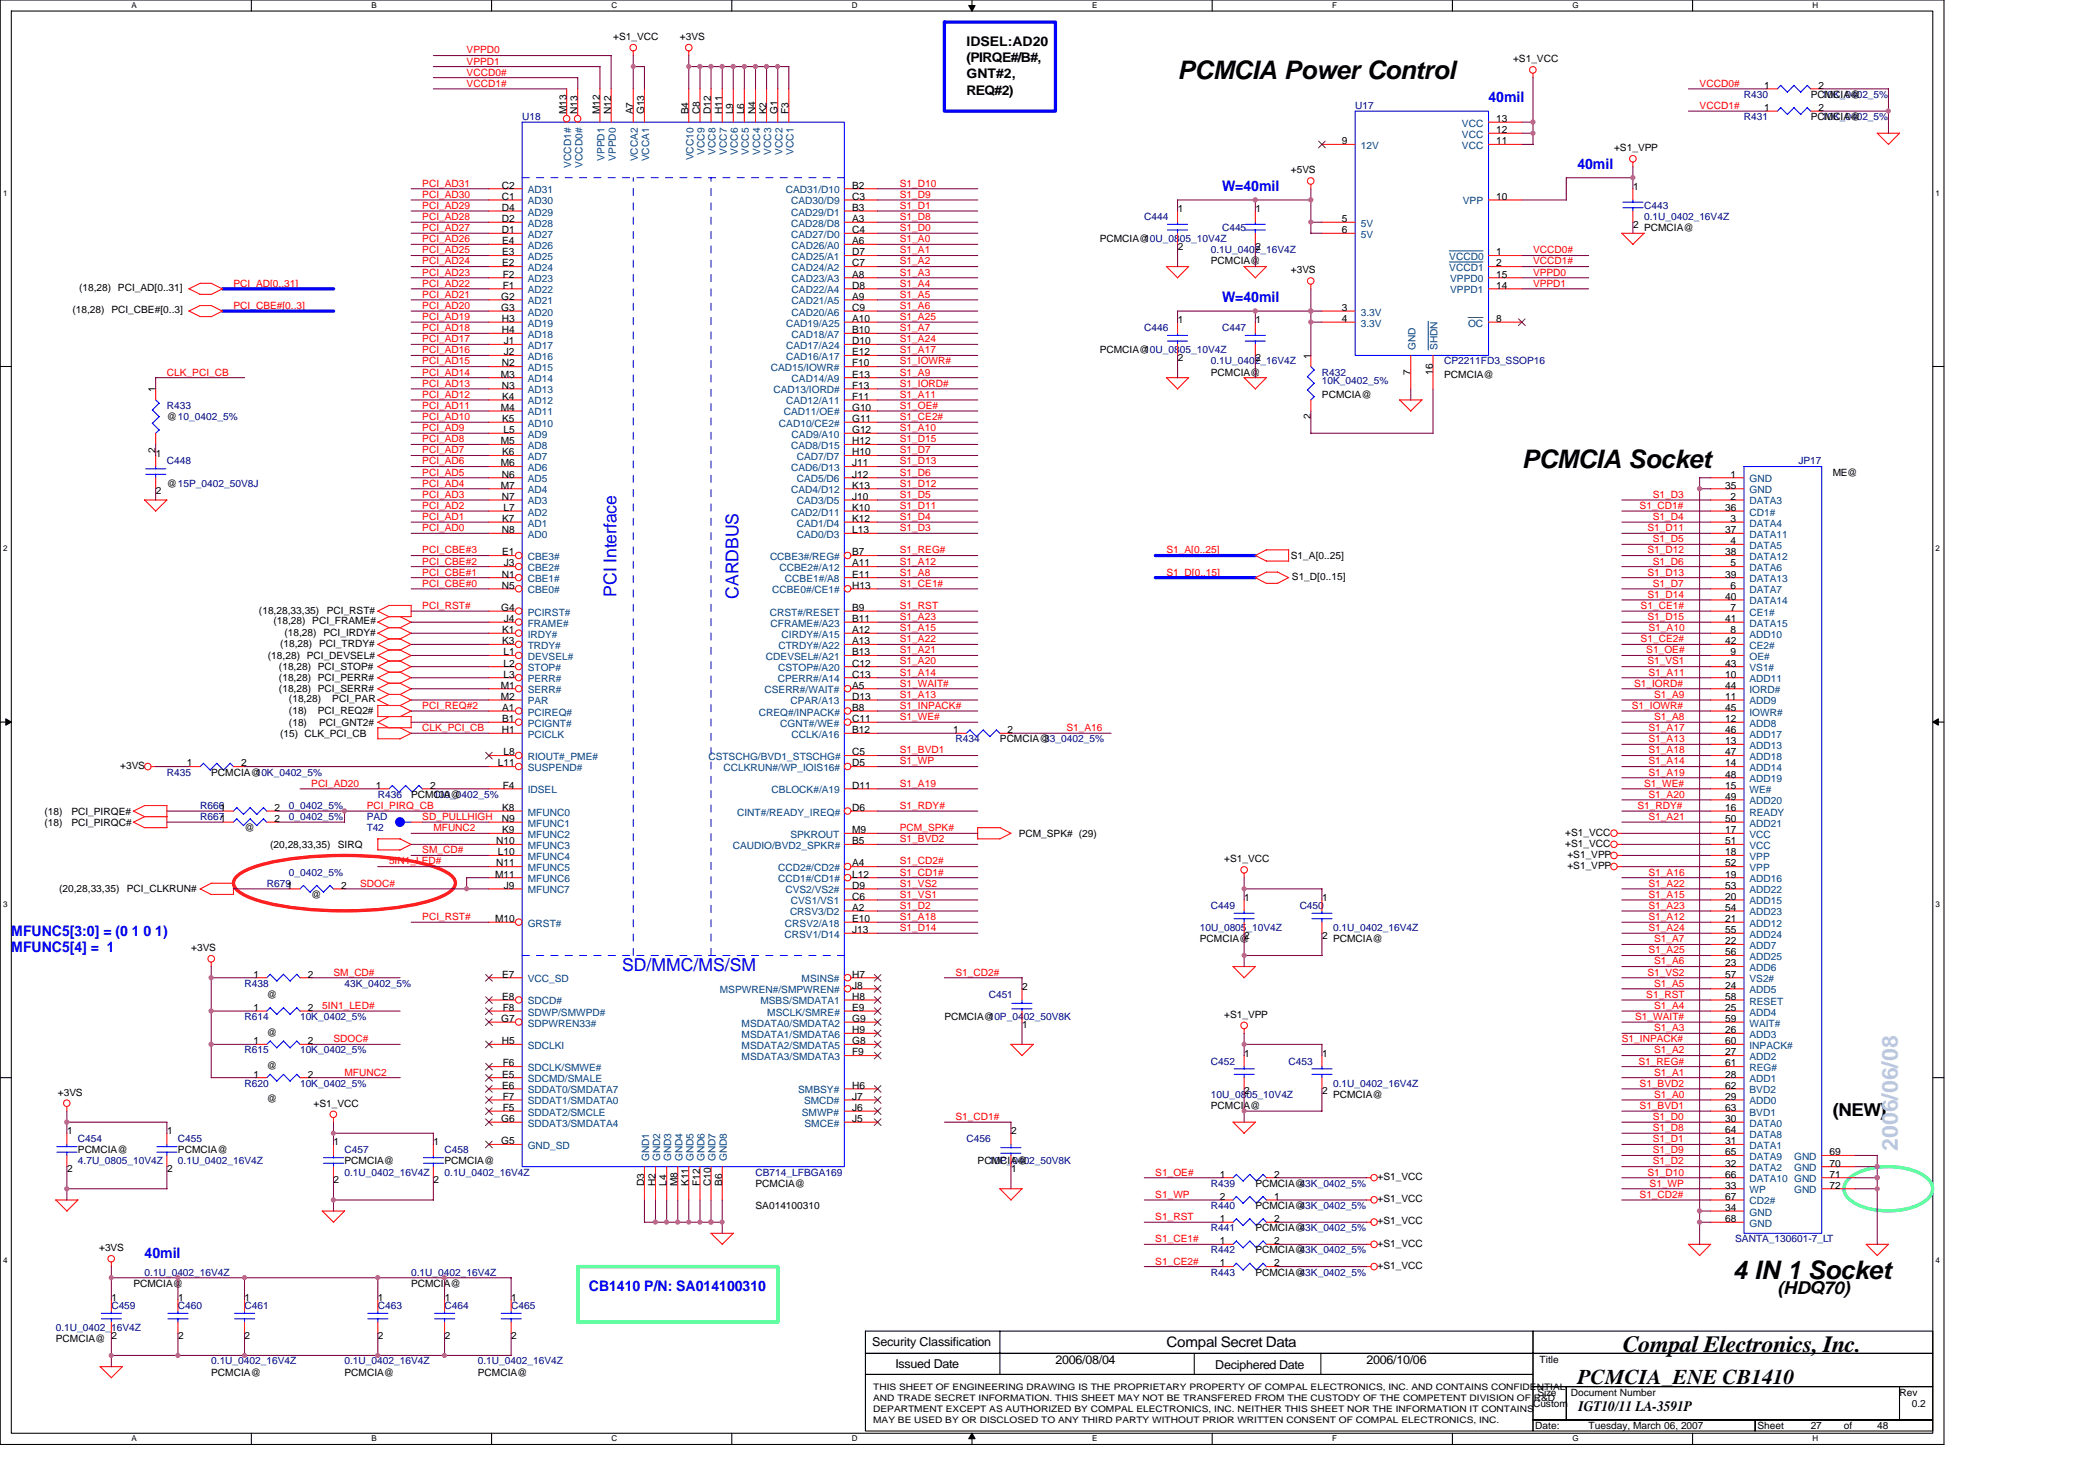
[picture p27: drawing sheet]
<svg xmlns="http://www.w3.org/2000/svg" width="297mm" height="210mm" viewBox="0 0 297 210" stroke-linecap="round" stroke-linejoin="round" font-family="sans-serif">
<defs><g id="words">
<g font-size="3.6">
<text x="167" y="11.2">PCMCIA Power Control</text>
<text x="215.8" y="66.3">PCMCIA Socket</text>
<text x="245.7" y="181.3">4 IN 1 Socket</text>
</g>
<text font-size="3.3" x="230.1" y="191.6">Compal Electronics, Inc.</text>
<text font-size="3.2" fill="#80ffff" x="269.1" y="163.1" transform="rotate(-90 269.1 163.1)">2006/06/08</text>
<text font-size="3" x="223.6" y="196.1">PCMCIA_ENE CB1410</text>
<g font-size="2.5" fill="#00f">
<text x="87.4" y="84.6" transform="rotate(-90 87.4 84.6)">PCI Interface</text>
<text x="104.7" y="84.9" transform="rotate(-90 104.7 84.9)">CARDBUS</text>
<text x="88.2" y="137.7">SD/MMC/MS/SM</text>
</g>
<g font-size="2.5">
<text x="259.9" y="158.2">(NEW)</text>
<text x="252" y="183.4">(HDQ70)</text>
</g>
<g font-size="2.1" fill="#00f">
<text x="211" y="14.5">40mil</text>
<text x="223.6" y="23.9">40mil</text>
<text x="173.3" y="27.1">W=40mil</text>
<text x="173.3" y="42.8">W=40mil</text>
<text x="1.6" y="132.6">MFUNC5[3:0] = (0 1 0 1)</text>
<text x="1.6" y="135">MFUNC5[4] = 1</text>
<text x="20.5" y="178.3">40mil</text>
<text x="83.5" y="183">CB1410 P/N: SA014100310</text>
</g>
<g font-size="2.1">
<text x="165.4" y="191">Compal Secret Data</text>
<text x="223.8" y="200">IGT10/11 LA-3591P</text>
</g>
<g font-size="1.9">
<text x="137" y="6.5">IDSEL:AD20</text>
<text x="137" y="8.8">(PIRQE#/B#,</text>
<text x="137" y="11.1">GNT#2,</text>
<text x="137" y="13.4">REQ#2)</text>
</g>
<g font-size="1.7">
<text x="123.7" y="190.8">Security Classification</text>
<text x="127" y="193.8">Issued Date</text>
<text x="149.6" y="193.4">2006/08/04</text>
<text x="172.3" y="194">Deciphered Date</text>
<text x="193.7" y="193.4">2006/10/06</text>
</g>
<g font-size="1.4">
<text x="86.9" y="5.7">+S1_VCC</text>
<text x="96.4" y="5.7">+3VS</text>
<text x="214.5" y="8.8">+S1_VCC</text>
<text x="80.3" y="16.2" transform="rotate(-90 80.3 16.2)">M13</text>
<text x="81.9" y="16.2" transform="rotate(-90 81.9 16.2)">N13</text>
<text x="85" y="16.2" transform="rotate(-90 85 16.2)">M12</text>
<text x="86.6" y="16.2" transform="rotate(-90 86.6 16.2)">N12</text>
<text x="89.8" y="16.2" transform="rotate(-90 89.8 16.2)">A7</text>
<text x="91.4" y="16.2" transform="rotate(-90 91.4 16.2)">G13</text>
<text x="97.6" y="16.2" transform="rotate(-90 97.6 16.2)">B4</text>
<text x="99.2" y="16.2" transform="rotate(-90 99.2 16.2)">C8</text>
<text x="100.8" y="16.2" transform="rotate(-90 100.8 16.2)">D12</text>
<text x="102.4" y="16.2" transform="rotate(-90 102.4 16.2)">H11</text>
<text x="103.9" y="16.2" transform="rotate(-90 103.9 16.2)">L9</text>
<text x="105.5" y="16.2" transform="rotate(-90 105.5 16.2)">L6</text>
<text x="107.1" y="16.2" transform="rotate(-90 107.1 16.2)">N4</text>
<text x="108.7" y="16.2" transform="rotate(-90 108.7 16.2)">K2</text>
<text x="110.3" y="16.2" transform="rotate(-90 110.3 16.2)">G1</text>
<text x="111.8" y="16.2" transform="rotate(-90 111.8 16.2)">F3</text>
<text x="212.2" y="17.3">13</text>
<text x="250.1" y="12.6">1</text>
<text x="250.1" y="15.7">1</text>
<text x="256.7" y="13.9">PCMCIA@</text>
<text x="256.7" y="17">PCMCIA@</text>
<text x="257.8" y="12.6">2</text>
<text x="257.8" y="15.7">2</text>
<text x="190.3" y="20.4">9</text>
<text x="212.2" y="20.4">11</text>
<text x="212.2" y="18.9">12</text>
<text x="228.9" y="21.4">+S1_VPP</text>
<text x="71.1" y="26.7">C2</text>
<text x="71.1" y="28.3">C1</text>
<text x="71.1" y="29.9">D4</text>
<text x="120.8" y="29.9">B3</text>
<text x="120.8" y="28.3">C3</text>
<text x="120.8" y="26.7">B2</text>
<text x="183" y="24.6">+5VS</text>
<text x="212.2" y="28.3">10</text>
<text x="231.5" y="26.9">1</text>
<text x="71.1" y="31.5">D2</text>
<text x="71.1" y="33">D1</text>
<text x="71.2" y="34.6">E4</text>
<text x="120.8" y="34.6">A6</text>
<text x="120.8" y="33">C4</text>
<text x="120.8" y="31.5">A3</text>
<text x="155.9" y="34.3">PCMCIA@</text>
<text x="167" y="30.1">1</text>
<text x="167" y="35.4">2</text>
<text x="178" y="30.1">1</text>
<text x="178" y="35.4">2</text>
<text x="190.3" y="31.5">5</text>
<text x="190.3" y="33">6</text>
<text x="231.5" y="32.3">2</text>
<text x="233.1" y="32.8">PCMCIA@</text>
<text x="11.2" y="41.3">(18,28) PCI_AD[0..31]</text>
<text x="71.2" y="36.2">E3</text>
<text x="71.2" y="37.8">E2</text>
<text x="71.3" y="39.3">F2</text>
<text x="71.3" y="40.9">F1</text>
<text x="120.8" y="40.9">D8</text>
<text x="120.8" y="39.3">A8</text>
<text x="120.8" y="37.8">C7</text>
<text x="120.8" y="36.2">D7</text>
<text x="171.7" y="37.5">PCMCIA@</text>
<text x="183" y="38.7">+3VS</text>
<text x="212.2" y="36.2">1</text>
<text x="212.2" y="37.8">2</text>
<text x="212.2" y="40.9">14</text>
<text x="212.2" y="39.3">15</text>
<text x="10.3" y="44.4">(18,28) PCI_CBE#[0..3]</text>
<text x="71.1" y="42.5">G2</text>
<text x="71.1" y="44.1">G3</text>
<text x="71.1" y="45.6">H3</text>
<text x="71.1" y="47.2">H4</text>
<text x="120.8" y="47.2">B10</text>
<text x="120.8" y="45.6">A10</text>
<text x="120.8" y="44.1">C9</text>
<text x="120.8" y="42.5">A9</text>
<text x="167" y="45.8">1</text>
<text x="178" y="45.8">1</text>
<text x="190.3" y="44.1">3</text>
<text x="190.3" y="45.6">4</text>
<text x="212.2" y="45.6">8</text>
<text x="71" y="53.5">M3</text>
<text x="71.1" y="51.9">N2</text>
<text x="71.4" y="48.8">J1</text>
<text x="71.4" y="50.4">J2</text>
<text x="120.8" y="51.9">F10</text>
<text x="120.8" y="53.5">E13</text>
<text x="120.8" y="50.4">E12</text>
<text x="120.8" y="48.8">D10</text>
<text x="155.9" y="50.1">PCMCIA@</text>
<text x="167" y="51.2">2</text>
<text x="171.7" y="53.2">PCMCIA@</text>
<text x="178" y="51.2">2</text>
<text x="185.8" y="50.9" transform="rotate(-90 185.8 50.9)">1</text>
<text x="200" y="53.1" transform="rotate(-90 200 53.1)">7</text>
<text x="203.2" y="53.1" transform="rotate(-90 203.2 53.1)">16</text>
<text x="204.8" y="53.6">PCMCIA@</text>
<text x="22.1" y="55.6" transform="rotate(-90 22.1 55.6)">1</text>
<text x="23.7" y="59.5">@10_0402_5%</text>
<text x="71" y="58.2">M4</text>
<text x="71.1" y="55.1">N3</text>
<text x="71.2" y="56.7">K4</text>
<text x="71.2" y="59.8">K5</text>
<text x="120.8" y="59.8">G11</text>
<text x="120.8" y="58.2">G10</text>
<text x="120.8" y="55.1">F13</text>
<text x="120.8" y="56.7">F11</text>
<text x="185.8" y="59.4" transform="rotate(-90 185.8 59.4)">2</text>
<text x="187.4" y="56.4">PCMCIA@</text>
<text x="22.1" y="64.2" transform="rotate(-90 22.1 64.2)">2</text>
<text x="22.1" y="64.7">1</text>
<text x="71" y="63">M5</text>
<text x="71.2" y="64.5">K6</text>
<text x="71.4" y="61.4">L5</text>
<text x="120.8" y="64.5">H10</text>
<text x="120.8" y="63">H12</text>
<text x="120.8" y="61.4">G12</text>
<text x="22.1" y="70.1">2</text>
<text x="23.7" y="69">@15P_0402_50V8J</text>
<text x="71" y="66.1">M6</text>
<text x="71" y="69.3">M7</text>
<text x="71.1" y="67.7">N6</text>
<text x="71.1" y="70.8">N7</text>
<text x="120.8" y="69.3">K13</text>
<text x="120.8" y="70.8">J10</text>
<text x="120.8" y="66.1">J11</text>
<text x="120.8" y="67.7">J12</text>
<text x="244.6" y="69.3">35</text>
<text x="245.4" y="67.7">1</text>
<text x="245.4" y="70.8">2</text>
<text x="259.9" y="67.4">ME@</text>
<text x="71.1" y="75.6">N8</text>
<text x="71.2" y="74">K7</text>
<text x="71.4" y="72.4">L7</text>
<text x="120.8" y="75.6">L13</text>
<text x="120.8" y="72.4">K10</text>
<text x="120.8" y="74">K12</text>
<text x="244.6" y="72.4">36</text>
<text x="244.6" y="75.6">37</text>
<text x="245.4" y="74">3</text>
<text x="245.4" y="77.1">4</text>
<text x="71.1" y="81.9">N1</text>
<text x="71.1" y="83.4">N5</text>
<text x="71.2" y="78.7">E1</text>
<text x="71.4" y="80.3">J3</text>
<text x="120.8" y="83.4">H13</text>
<text x="120.8" y="81.9">E11</text>
<text x="120.8" y="80.3">A11</text>
<text x="120.8" y="78.7">B7</text>
<text x="183" y="79.2">S1_A[0..25]</text>
<text x="183.2" y="82.2">S1_D[0..15]</text>
<text x="244.6" y="78.7">38</text>
<text x="244.6" y="81.9">39</text>
<text x="245.4" y="80.3">5</text>
<text x="245.4" y="83.4">6</text>
<text x="36.7" y="87.1">(18,28,33,35)</text>
<text x="38.8" y="88.5">(18,28) PCI_FRAME#</text>
<text x="46.3" y="87.1">PCI_RST#</text>
<text x="71.1" y="86.6">G4</text>
<text x="71.2" y="89.7">K1</text>
<text x="71.4" y="88.2">J4</text>
<text x="120.8" y="89.7">A12</text>
<text x="120.8" y="88.2">B11</text>
<text x="120.8" y="86.6">B9</text>
<text x="244.6" y="85">40</text>
<text x="244.6" y="88.2">41</text>
<text x="245.4" y="86.6">7</text>
<text x="245.4" y="89.7">8</text>
<text x="38" y="93.4">(18,28) PCI_DEVSEL#</text>
<text x="39.6" y="95">(18,28) PCI_STOP#</text>
<text x="39.7" y="91.7">(18,28) PCI_TRDY#</text>
<text x="40.3" y="90.1">(18,28) PCI_IRDY#</text>
<text x="71.2" y="91.3">K3</text>
<text x="71.4" y="92.9">L1</text>
<text x="71.4" y="94.5">L2</text>
<text x="120.8" y="94.5">C12</text>
<text x="120.8" y="92.9">B13</text>
<text x="120.8" y="91.3">A13</text>
<text x="244.6" y="91.3">42</text>
<text x="244.6" y="94.5">43</text>
<text x="245.4" y="92.9">9</text>
<text x="39.6" y="96.5">(18,28) PCI_PERR#</text>
<text x="39.6" y="98.1">(18,28) PCI_SERR#</text>
<text x="41" y="101.3">(18)</text>
<text x="41" y="99.5">(18,28)</text>
<text x="45.1" y="101.3">PCI_REQ2#</text>
<text x="47.1" y="99.5">PCI_PAR</text>
<text x="71" y="97.6">M1</text>
<text x="71" y="99.2">M2</text>
<text x="71.2" y="100.8">A1</text>
<text x="71.4" y="96">L3</text>
<text x="120.8" y="99.2">D13</text>
<text x="120.8" y="96">C13</text>
<text x="120.8" y="100.8">B8</text>
<text x="120.8" y="97.6">A5</text>
<text x="244.6" y="96">10</text>
<text x="244.6" y="99.2">11</text>
<text x="244.6" y="97.6">44</text>
<text x="244.6" y="100.8">45</text>
<text x="39.7" y="104.4">(15) CLK_PCI_CB</text>
<text x="41" y="102.8">(18)</text>
<text x="45.2" y="102.8">PCI_GNT2#</text>
<text x="71.1" y="103.9">H1</text>
<text x="71.2" y="102.3">B1</text>
<text x="71.4" y="107.1">L8</text>
<text x="120.8" y="102.3">C11</text>
<text x="120.8" y="103.9">B12</text>
<text x="120.8" y="107.1">C5</text>
<text x="135.1" y="103.9">1</text>
<text x="141.8" y="105.2">PCMCIA@</text>
<text x="142.9" y="103.9">2</text>
<text x="244.6" y="102.3">12</text>
<text x="244.6" y="105.5">13</text>
<text x="244.6" y="103.9">46</text>
<text x="244.6" y="107.1">47</text>
<text x="17" y="109">+3VS</text>
<text x="26.5" y="108.6">1</text>
<text x="29.9" y="109.9">PCMCIA@</text>
<text x="34.2" y="108.6">2</text>
<text x="53.3" y="111.8">1</text>
<text x="58.3" y="113.1">PCMCIA@</text>
<text x="61" y="111.8">2</text>
<text x="70.6" y="108.6">L11</text>
<text x="71.3" y="111.8">F4</text>
<text x="120.8" y="111.8">D11</text>
<text x="120.8" y="108.6">D5</text>
<text x="244.6" y="108.6">14</text>
<text x="244.6" y="111.8">15</text>
<text x="244.6" y="110.2">48</text>
<text x="244.6" y="113.3">49</text>
<text x="6.3" y="115.4">(18)</text>
<text x="6.3" y="117">(18)</text>
<text x="10.1" y="115.4">PCI_PIRQE#</text>
<text x="10.1" y="117">PCI_PIRQC#</text>
<text x="34.7" y="117.8">@</text>
<text x="38.9" y="114.9">2</text>
<text x="38.9" y="116.5">2</text>
<text x="70.4" y="119.7">N10</text>
<text x="71.1" y="116.5">N9</text>
<text x="71.2" y="114.9">K8</text>
<text x="71.2" y="118.1">K9</text>
<text x="120.8" y="118.1">M9</text>
<text x="120.8" y="114.9">D6</text>
<text x="120.8" y="119.7">B5</text>
<text x="144.4" y="118.6">PCM_SPK# (29)</text>
<text x="221.9" y="120">+S1_VCC</text>
<text x="221.9" y="118.4">+S1_VCC</text>
<text x="244.6" y="114.9">16</text>
<text x="244.6" y="118.1">17</text>
<text x="244.6" y="116.5">50</text>
<text x="244.6" y="119.7">51</text>
<text x="38.3" y="120.2">(20,28,33,35)</text>
<text x="47.9" y="120.2">SIRQ</text>
<text x="48.4" y="126">2</text>
<text x="70.2" y="124.4">M11</text>
<text x="70.4" y="122.8">N11</text>
<text x="70.6" y="121.2">L10</text>
<text x="71.4" y="126">J9</text>
<text x="120.8" y="124.4">L12</text>
<text x="120.8" y="126">D9</text>
<text x="120.8" y="122.8">A4</text>
<text x="173.6" y="122.2">+S1_VCC</text>
<text x="222.2" y="121.6">+S1_VPP</text>
<text x="222.2" y="123.1">+S1_VPP</text>
<text x="244.6" y="121.2">18</text>
<text x="244.6" y="124.4">19</text>
<text x="244.6" y="122.8">52</text>
<text x="244.6" y="126">53</text>
<text x="8.4" y="126.4">(20,28,33,35)</text>
<text x="18" y="126.4">PCI_CLKRUN#</text>
<text x="44.1" y="127.3">@</text>
<text x="70.2" y="130.7">M10</text>
<text x="120.8" y="127.5">C6</text>
<text x="120.8" y="130.7">E10</text>
<text x="120.8" y="129.1">A2</text>
<text x="176.4" y="127.7">1</text>
<text x="187.4" y="127.7">1</text>
<text x="244.6" y="127.5">20</text>
<text x="244.6" y="130.7">21</text>
<text x="244.6" y="129.1">54</text>
<text x="27.1" y="134.8">+3VS</text>
<text x="120.8" y="132.2">J13</text>
<text x="170.1" y="133.5">PCMCIA@</text>
<text x="176.4" y="133.1">2</text>
<text x="187.4" y="133.1">2</text>
<text x="189" y="133.5">PCMCIA@</text>
<text x="244.6" y="133.8">22</text>
<text x="244.6" y="137">23</text>
<text x="244.6" y="132.2">55</text>
<text x="244.6" y="135.4">56</text>
<text x="35.9" y="138.6">1</text>
<text x="35.9" y="143.3">1</text>
<text x="37.8" y="141.4">@</text>
<text x="43.6" y="138.6">2</text>
<text x="43.6" y="143.3">2</text>
<text x="71.2" y="138.6">E7</text>
<text x="71.2" y="141.7">E8</text>
<text x="71.3" y="143.3">F8</text>
<text x="120.8" y="138.6">H7</text>
<text x="120.8" y="140.1">J8</text>
<text x="120.8" y="143.3">E9</text>
<text x="120.8" y="141.7">H8</text>
<text x="144.9" y="140.3">2</text>
<text x="244.6" y="140.1">24</text>
<text x="244.6" y="143.3">25</text>
<text x="244.6" y="138.6">57</text>
<text x="244.6" y="141.7">58</text>
<text x="35.9" y="148">1</text>
<text x="37.8" y="146.8">@</text>
<text x="43.6" y="148">2</text>
<text x="71.1" y="144.8">G7</text>
<text x="71.1" y="148">H5</text>
<text x="120.8" y="144.8">G9</text>
<text x="120.8" y="146.4">H9</text>
<text x="120.8" y="148">G8</text>
<text x="120.8" y="149.6">F9</text>
<text x="133.9" y="144.6">PCMCIA@</text>
<text x="144.9" y="145.7">1</text>
<text x="173.6" y="144.3">+S1_VPP</text>
<text x="176.4" y="149.8">1</text>
<text x="187.4" y="149.8">1</text>
<text x="244.6" y="146.4">26</text>
<text x="244.6" y="149.6">27</text>
<text x="244.6" y="144.8">59</text>
<text x="244.6" y="148">60</text>
<text x="8.2" y="155.3">+3VS</text>
<text x="35.9" y="152.7">1</text>
<text x="37.8" y="151.5">@</text>
<text x="43.6" y="152.7">2</text>
<text x="71.2" y="152.7">E5</text>
<text x="71.2" y="154.3">E6</text>
<text x="71.3" y="151.2">F6</text>
<text x="71.3" y="155.9">F7</text>
<text x="120.8" y="154.3">H6</text>
<text x="120.8" y="155.9">J7</text>
<text x="176.4" y="155.1">2</text>
<text x="187.4" y="155.1">2</text>
<text x="189" y="155.6">PCMCIA@</text>
<text x="244.6" y="152.7">28</text>
<text x="244.6" y="155.9">29</text>
<text x="244.6" y="151.2">61</text>
<text x="244.6" y="154.3">62</text>
<text x="9.5" y="160.8">1</text>
<text x="23.7" y="160.8">1</text>
<text x="37.8" y="156.2">@</text>
<text x="44.4" y="156.8">+S1_VCC</text>
<text x="71.1" y="159">G6</text>
<text x="71.3" y="157.5">F5</text>
<text x="120.8" y="157.5">J6</text>
<text x="120.8" y="159">J5</text>
<text x="143.4" y="160.8">2</text>
<text x="171.7" y="157.2">PCMCIA@</text>
<text x="244.6" y="159">30</text>
<text x="244.6" y="157.5">63</text>
<text x="244.6" y="160.6">64</text>
<text x="9.5" y="166.1">2</text>
<text x="11" y="163.5">PCMCIA@</text>
<text x="23.7" y="166.1">2</text>
<text x="25.2" y="163.5">PCMCIA@</text>
<text x="47.3" y="162.3">1</text>
<text x="47.3" y="167.7">2</text>
<text x="48.8" y="165">PCMCIA@</text>
<text x="61.5" y="162.3">1</text>
<text x="61.5" y="167.7">2</text>
<text x="63" y="165">PCMCIA@</text>
<text x="71.1" y="162.2">G5</text>
<text x="138.6" y="165">PCMCIA@</text>
<text x="143.4" y="166.1">1</text>
<text x="172.9" y="166.9">1</text>
<text x="180.7" y="166.9">2</text>
<text x="195.3" y="167.2">+S1_VCC</text>
<text x="244.6" y="162.2">31</text>
<text x="244.6" y="165.3">32</text>
<text x="244.6" y="163.7">65</text>
<text x="244.6" y="166.9">66</text>
<text x="259.4" y="163.7">69</text>
<text x="259.4" y="165.3">70</text>
<text x="259.4" y="166.9">71</text>
<text x="91.4" y="168.1" transform="rotate(-90 91.4 168.1)">D3</text>
<text x="92.9" y="168.1" transform="rotate(-90 92.9 168.1)">H2</text>
<text x="94.5" y="168.1" transform="rotate(-90 94.5 168.1)">L4</text>
<text x="96.1" y="168.1" transform="rotate(-90 96.1 168.1)">M8</text>
<text x="97.6" y="168.1" transform="rotate(-90 97.6 168.1)">K11</text>
<text x="99.2" y="168.1" transform="rotate(-90 99.2 168.1)">F12</text>
<text x="100.8" y="168.1" transform="rotate(-90 100.8 168.1)">C10</text>
<text x="102.4" y="168.1" transform="rotate(-90 102.4 168.1)">B6</text>
<text x="107.1" y="168.2">PCMCIA@</text>
<text x="107.1" y="171.3">SA014100310</text>
<text x="172.9" y="170.1">2</text>
<text x="172.9" y="173.2">1</text>
<text x="178" y="168.2">PCMCIA@</text>
<text x="178" y="171.3">PCMCIA@</text>
<text x="180.7" y="170.1">1</text>
<text x="180.7" y="173.2">2</text>
<text x="195.3" y="173.5">+S1_VCC</text>
<text x="195.3" y="170.4">+S1_VCC</text>
<text x="244.6" y="168.5">33</text>
<text x="244.6" y="171.6">34</text>
<text x="244.6" y="170.1">67</text>
<text x="244.6" y="173.2">68</text>
<text x="259.4" y="168.5">72</text>
<text x="14.1" y="177.3">+3VS</text>
<text x="172.9" y="176.3">1</text>
<text x="172.9" y="179.5">1</text>
<text x="178" y="177.6">PCMCIA@</text>
<text x="178" y="174.5">PCMCIA@</text>
<text x="180.7" y="176.3">2</text>
<text x="180.7" y="179.5">2</text>
<text x="195.3" y="179.9">+S1_VCC</text>
<text x="195.3" y="176.7">+S1_VCC</text>
<text x="15.8" y="184.4">1</text>
<text x="18.9" y="182.4">PCMCIA@</text>
<text x="25.2" y="184.4">1</text>
<text x="34.7" y="184.4">1</text>
<text x="53.6" y="184.4">1</text>
<text x="58.3" y="182.4">PCMCIA@</text>
<text x="63.1" y="184.4">1</text>
<text x="72.5" y="184.4">1</text>
<text x="178" y="180.8">PCMCIA@</text>
<text x="7.9" y="190.2">PCMCIA@</text>
<text x="15.8" y="189.8">2</text>
<text x="25.2" y="189.8">2</text>
<text x="34.7" y="189.8">2</text>
<text x="53.6" y="189.8">2</text>
<text x="63.1" y="189.8">2</text>
<text x="72.5" y="189.8">2</text>
<text x="29.9" y="195">PCMCIA@</text>
<text x="48.8" y="195">PCMCIA@</text>
<text x="67.8" y="195">PCMCIA@</text>
<text x="218" y="197.8">Size</text>
<text x="218.3" y="193.2">Title</text>
<text x="222.7" y="197.8">Document Number</text>
<text x="269.3" y="197.8">Rev</text>
<text x="217.4" y="199.4">Custom</text>
<text x="217.7" y="202.5">Date:</text>
<text x="225.2" y="202.5">Tuesday, March 06, 2007</text>
<text x="249.2" y="202.5">Sheet</text>
<text x="256.7" y="202.5">27</text>
<text x="261.4" y="202.5">of</text>
<text x="266.2" y="202.5">48</text>
<text x="271.1" y="199.4">0.2</text>
</g>
<g font-size="1.4" fill="#f00">
<text x="66.2" y="10.7">VCCD0#</text>
<text x="66.2" y="7.6">VPPD0</text>
<text x="66.2" y="9.1">VPPD1</text>
<text x="66.2" y="12.3">VCCD1#</text>
<text x="241" y="12.3">VCCD0#</text>
<text x="241" y="15.4">VCCD1#</text>
<text x="59.9" y="29.6">PCI_AD29</text>
<text x="59.9" y="28">PCI_AD30</text>
<text x="59.9" y="26.5">PCI_AD31</text>
<text x="127.6" y="26.5">S1_D10</text>
<text x="127.6" y="28">S1_D9</text>
<text x="127.6" y="29.6">S1_D1</text>
<text x="59.9" y="34.3">PCI_AD26</text>
<text x="59.9" y="35.9">PCI_AD25</text>
<text x="59.9" y="31.2">PCI_AD28</text>
<text x="59.9" y="32.8">PCI_AD27</text>
<text x="127.6" y="34.3">S1_A0</text>
<text x="127.6" y="32.8">S1_D0</text>
<text x="127.6" y="35.9">S1_A1</text>
<text x="127.6" y="31.2">S1_D8</text>
<text x="217.4" y="35.9">VCCD0#</text>
<text x="33.1" y="40.6">PCI_AD[0..31]</text>
<text x="59.9" y="37.5">PCI_AD24</text>
<text x="59.9" y="40.6">PCI_AD22</text>
<text x="59.9" y="39.1">PCI_AD23</text>
<text x="127.6" y="39.1">S1_A3</text>
<text x="127.6" y="37.5">S1_A2</text>
<text x="127.6" y="40.6">S1_A4</text>
<text x="217.4" y="37.5">VCCD1#</text>
<text x="217.4" y="39.1">VPPD0</text>
<text x="217.4" y="40.6">VPPD1</text>
<text x="33.1" y="43.8">PCI_CBE#[0..3]</text>
<text x="59.9" y="43.8">PCI_AD20</text>
<text x="59.9" y="45.4">PCI_AD19</text>
<text x="59.9" y="42.2">PCI_AD21</text>
<text x="59.9" y="46.9">PCI_AD18</text>
<text x="127.6" y="43.8">S1_A6</text>
<text x="127.6" y="42.2">S1_A5</text>
<text x="127.6" y="46.9">S1_A7</text>
<text x="127.6" y="45.4">S1_A25</text>
<text x="23.7" y="53.2">CLK_PCI_CB</text>
<text x="59.9" y="53.2">PCI_AD14</text>
<text x="59.9" y="48.5">PCI_AD17</text>
<text x="59.9" y="51.6">PCI_AD15</text>
<text x="59.9" y="50.1">PCI_AD16</text>
<text x="127.6" y="51.6">S1_IOWR#</text>
<text x="127.6" y="50.1">S1_A17</text>
<text x="127.6" y="53.2">S1_A9</text>
<text x="127.6" y="48.5">S1_A24</text>
<text x="59.9" y="56.4">PCI_AD12</text>
<text x="59.9" y="59.5">PCI_AD10</text>
<text x="59.9" y="54.8">PCI_AD13</text>
<text x="59.9" y="58">PCI_AD11</text>
<text x="127.6" y="58">S1_OE#</text>
<text x="127.6" y="56.4">S1_A11</text>
<text x="127.6" y="59.5">S1_CE2#</text>
<text x="127.6" y="54.8">S1_IORD#</text>
<text x="59.9" y="64.3">PCI_AD7</text>
<text x="59.9" y="62.7">PCI_AD8</text>
<text x="59.9" y="61.1">PCI_AD9</text>
<text x="59.9" y="65.8">PCI_AD6</text>
<text x="127.6" y="61.1">S1_A10</text>
<text x="127.6" y="65.8">S1_D13</text>
<text x="127.6" y="64.3">S1_D7</text>
<text x="127.6" y="62.7">S1_D15</text>
<text x="59.9" y="70.5">PCI_AD3</text>
<text x="59.9" y="67.4">PCI_AD5</text>
<text x="59.9" y="69">PCI_AD4</text>
<text x="127.6" y="67.4">S1_D6</text>
<text x="127.6" y="69">S1_D12</text>
<text x="127.6" y="70.5">S1_D5</text>
<text x="234.4" y="70.5">S1_D3</text>
<text x="59.9" y="72.1">PCI_AD2</text>
<text x="59.9" y="75.3">PCI_AD0</text>
<text x="59.9" y="73.7">PCI_AD1</text>
<text x="127.6" y="73.7">S1_D4</text>
<text x="127.6" y="72.1">S1_D11</text>
<text x="127.6" y="75.3">S1_D3</text>
<text x="232.5" y="72.1">S1_CD1#</text>
<text x="233.6" y="75.3">S1_D11</text>
<text x="234.4" y="73.7">S1_D4</text>
<text x="234.4" y="76.9">S1_D5</text>
<text x="59.9" y="80">PCI_CBE#2</text>
<text x="59.9" y="78.4">PCI_CBE#3</text>
<text x="59.9" y="83.1">PCI_CBE#0</text>
<text x="59.9" y="81.6">PCI_CBE#1</text>
<text x="127.6" y="78.4">S1_REG#</text>
<text x="127.6" y="81.6">S1_A8</text>
<text x="127.6" y="83.1">S1_CE1#</text>
<text x="127.6" y="80">S1_A12</text>
<text x="165.4" y="78.4">S1_A[0..25]</text>
<text x="165.4" y="81.6">S1_D[0..15]</text>
<text x="233.6" y="81.6">S1_D13</text>
<text x="233.6" y="78.4">S1_D12</text>
<text x="234.4" y="83.1">S1_D7</text>
<text x="234.4" y="80">S1_D6</text>
<text x="59.9" y="86.3">PCI_RST#</text>
<text x="127.6" y="89.5">S1_A15</text>
<text x="127.6" y="86.3">S1_RST</text>
<text x="127.6" y="87.9">S1_A23</text>
<text x="232.6" y="86.3">S1_CE1#</text>
<text x="233.6" y="87.9">S1_D15</text>
<text x="233.6" y="84.7">S1_D14</text>
<text x="233.7" y="89.5">S1_A10</text>
<text x="127.6" y="92.6">S1_A21</text>
<text x="127.6" y="95.8">S1_A14</text>
<text x="127.6" y="94.2">S1_A20</text>
<text x="127.6" y="91">S1_A22</text>
<text x="232.6" y="91">S1_CE2#</text>
<text x="233.4" y="92.6">S1_OE#</text>
<text x="233.6" y="94.2">S1_VS1</text>
<text x="233.7" y="95.8">S1_A11</text>
<text x="59.9" y="100.5">PCI_REQ#2</text>
<text x="127.6" y="100.5">S1_INPACK#</text>
<text x="127.6" y="97.3">S1_WAIT#</text>
<text x="127.6" y="98.9">S1_A13</text>
<text x="231.4" y="100.5">S1_IOWR#</text>
<text x="231.7" y="97.3">S1_IORD#</text>
<text x="234.5" y="98.9">S1_A9</text>
<text x="59.9" y="103.6">CLK_PCI_CB</text>
<text x="127.6" y="102">S1_WE#</text>
<text x="127.6" y="106.8">S1_BVD1</text>
<text x="151.2" y="103.6">S1_A16</text>
<text x="233.7" y="106.8">S1_A18</text>
<text x="233.7" y="105.2">S1_A13</text>
<text x="233.7" y="103.6">S1_A17</text>
<text x="234.5" y="102">S1_A8</text>
<text x="44.1" y="111.5">PCI_AD20</text>
<text x="127.6" y="108.4">S1_WP</text>
<text x="127.6" y="111.5">S1_A19</text>
<text x="233.1" y="111.5">S1_WE#</text>
<text x="233.7" y="109.9">S1_A19</text>
<text x="233.7" y="108.4">S1_A14</text>
<text x="233.7" y="113.1">S1_A20</text>
<text x="52" y="114.6">PCI_PIRQ_CB</text>
<text x="59.9" y="116.2">SD_PULLHIGH</text>
<text x="61.4" y="117.8">MFUNC2</text>
<text x="127.6" y="117.8">PCM_SPK#</text>
<text x="127.6" y="114.6">S1_RDY#</text>
<text x="127.6" y="119.4">S1_BVD2</text>
<text x="232.2" y="114.6">S1_RDY#</text>
<text x="233.7" y="116.2">S1_A21</text>
<text x="51" y="125.7">SDOC#</text>
<text x="55.2" y="122.5">5IN1_LED#</text>
<text x="59.9" y="120.9">SM_CD#</text>
<text x="127.6" y="122.5">S1_CD2#</text>
<text x="127.6" y="124.1">S1_CD1#</text>
<text x="127.6" y="125.7">S1_VS2</text>
<text x="233.7" y="125.7">S1_A22</text>
<text x="233.7" y="124.1">S1_A16</text>
<text x="59.9" y="130.4">PCI_RST#</text>
<text x="127.6" y="127.3">S1_VS1</text>
<text x="127.6" y="132">S1_D14</text>
<text x="127.6" y="128.8">S1_D2</text>
<text x="127.6" y="130.4">S1_A18</text>
<text x="233.7" y="127.3">S1_A15</text>
<text x="233.7" y="132">S1_A24</text>
<text x="233.7" y="128.8">S1_A23</text>
<text x="233.7" y="130.4">S1_A12</text>
<text x="233.7" y="135.1">S1_A25</text>
<text x="234.5" y="133.5">S1_A7</text>
<text x="234.5" y="136.7">S1_A6</text>
<text x="45.7" y="143">5IN1_LED#</text>
<text x="47.3" y="138.3">SM_CD#</text>
<text x="135.5" y="138.3">S1_CD2#</text>
<text x="233.4" y="141.4">S1_RST</text>
<text x="233.6" y="138.3">S1_VS2</text>
<text x="234.5" y="143">S1_A4</text>
<text x="234.5" y="139.8">S1_A5</text>
<text x="47.3" y="147.7">SDOC#</text>
<text x="230" y="147.7">S1_INPACK#</text>
<text x="231.8" y="144.6">S1_WAIT#</text>
<text x="234.5" y="149.3">S1_A2</text>
<text x="234.5" y="146.1">S1_A3</text>
<text x="48.8" y="152.4">MFUNC2</text>
<text x="232.3" y="150.9">S1_REG#</text>
<text x="232.5" y="154">S1_BVD2</text>
<text x="234.5" y="155.6">S1_A0</text>
<text x="234.5" y="152.4">S1_A1</text>
<text x="135.5" y="158.8">S1_CD1#</text>
<text x="232.5" y="157.2">S1_BVD1</text>
<text x="234.4" y="161.9">S1_D1</text>
<text x="234.4" y="158.7">S1_D0</text>
<text x="234.4" y="160.3">S1_D8</text>
<text x="163.8" y="166.6">S1_OE#</text>
<text x="233.6" y="166.6">S1_D10</text>
<text x="234.4" y="165">S1_D2</text>
<text x="234.4" y="163.5">S1_D9</text>
<text x="163.8" y="169.8">S1_WP</text>
<text x="163.8" y="172.9">S1_RST</text>
<text x="232.5" y="169.8">S1_CD2#</text>
<text x="233.9" y="168.2">S1_WP</text>
<text x="163.8" y="179.2">S1_CE2#</text>
<text x="163.8" y="176.1">S1_CE1#</text>
</g>
<g font-size="1.4" fill="#000080">
<text x="74" y="17">U18</text>
<text x="192.1" y="15.4">U17</text>
<text x="247.3" y="13.9">R430</text>
<text x="247.3" y="17">R431</text>
<text x="258.3" y="13.9">10K_0402_5%</text>
<text x="258.3" y="17">10K_0402_5%</text>
<text x="233.1" y="29.6">C443</text>
<text x="162.2" y="31.2">C444</text>
<text x="162.2" y="34.3">10U_0805_10V4Z</text>
<text x="171.7" y="35.9">0.1U_0402_16V4Z</text>
<text x="173.3" y="32.8">C445</text>
<text x="233.1" y="31.2">0.1U_0402_16V4Z</text>
<text x="162.2" y="46.9">C446</text>
<text x="173.3" y="46.9">C447</text>
<text x="162.2" y="50.1">10U_0805_10V4Z</text>
<text x="171.7" y="51.6">0.1U_0402_16V4Z</text>
<text x="187.4" y="53.2">R432</text>
<text x="204.8" y="51.6">CP2211FD3_SSOP16</text>
<text x="23.7" y="58">R433</text>
<text x="187.4" y="54.5">10K_0402_5%</text>
<text x="23.7" y="65.8">C448</text>
<text x="255" y="65.8">JP17</text>
<text x="135.5" y="105.2">R434</text>
<text x="148.1" y="105.2">33_0402_5%</text>
<text x="23.7" y="109.9">R435</text>
<text x="36.3" y="109.9">10K_0402_5%</text>
<text x="53.6" y="113.1">R436</text>
<text x="61.4" y="113.1">100_0402_5%</text>
<text x="28.4" y="114.6">R6661</text>
<text x="28.4" y="116.2">R6671</text>
<text x="41" y="114.6">0_0402_5%</text>
<text x="41" y="116.2">0_0402_5%</text>
<text x="52" y="117.8">T42</text>
<text x="52" y="116.2">PAD</text>
<text x="37.8" y="125.7">R6791</text>
<text x="41" y="124.1">0_0402_5%</text>
<text x="170.1" y="132">10U_0805_10V4Z</text>
<text x="171.7" y="128.8">C449</text>
<text x="184.3" y="128.8">C450</text>
<text x="189" y="132">0.1U_0402_16V4Z</text>
<text x="34.7" y="139.8">R438</text>
<text x="48.8" y="139.8">43K_0402_5%</text>
<text x="140.2" y="141.4">C451</text>
<text x="34.7" y="149.3">R615</text>
<text x="34.7" y="144.6">R614</text>
<text x="42.5" y="149.3">10K_0402_5%</text>
<text x="42.5" y="144.6">10K_0402_5%</text>
<text x="140.2" y="144.6">10P_0402_50V8K</text>
<text x="34.7" y="154">R620</text>
<text x="42.5" y="154">10K_0402_5%</text>
<text x="171.7" y="150.9">C452</text>
<text x="171.7" y="155.6">10U_0805_10V4Z</text>
<text x="182.7" y="150.9">C453</text>
<text x="189" y="154">0.1U_0402_16V4Z</text>
<text x="11" y="161.9">C454</text>
<text x="25.2" y="161.9">C455</text>
<text x="137" y="161.9">C456</text>
<text x="11" y="165">4.7U_0805_10V4Z</text>
<text x="25.2" y="165">0.1U_0402_16V4Z</text>
<text x="48.8" y="163.5">C457</text>
<text x="48.8" y="166.6">0.1U_0402_16V4Z</text>
<text x="63" y="163.5">C458</text>
<text x="63" y="166.6">0.1U_0402_16V4Z</text>
<text x="107.1" y="166.6">CB714_LFBGA169</text>
<text x="140.2" y="165">10P_0402_50V8K</text>
<text x="171.7" y="168.2">R439</text>
<text x="171.7" y="171.3">R440</text>
<text x="184.3" y="168.2">43K_0402_5%</text>
<text x="184.3" y="171.3">43K_0402_5%</text>
<text x="171.7" y="177.6">R442</text>
<text x="171.7" y="174.5">R441</text>
<text x="184.3" y="177.6">43K_0402_5%</text>
<text x="184.3" y="174.5">43K_0402_5%</text>
<text x="246" y="176.1">SANTA_130601-7_LT</text>
<text x="15.8" y="185.5">C459</text>
<text x="20.5" y="180.8">0.1U_0402_16V4Z</text>
<text x="25.2" y="185.5">C460</text>
<text x="34.7" y="185.5">C461</text>
<text x="53.6" y="185.5">C463</text>
<text x="58.3" y="180.8">0.1U_0402_16V4Z</text>
<text x="63" y="185.5">C464</text>
<text x="72.5" y="185.5">C465</text>
<text x="171.7" y="180.8">R443</text>
<text x="184.3" y="180.8">43K_0402_5%</text>
<text x="7.9" y="188.7">0.1U_0402_16V4Z</text>
<text x="29.9" y="193.4">0.1U_0402_16V4Z</text>
<text x="48.8" y="193.4">0.1U_0402_16V4Z</text>
<text x="67.8" y="193.4">0.1U_0402_16V4Z</text>
</g>
<g font-size="1.4" fill="#004080">
<text x="207.3" y="17.9">VCC</text>
<text x="81" y="23.8" transform="rotate(-90 81 23.8)">VCCD1#</text>
<text x="82.6" y="23.8" transform="rotate(-90 82.6 23.8)">VCCD0#</text>
<text x="85.7" y="22.8" transform="rotate(-90 85.7 22.8)">VPPD1</text>
<text x="87.3" y="22.8" transform="rotate(-90 87.3 22.8)">VPPD0</text>
<text x="90.4" y="22.9" transform="rotate(-90 90.4 22.9)">VCCA2</text>
<text x="92" y="22.9" transform="rotate(-90 92 22.9)">VCCA1</text>
<text x="98.3" y="22.7" transform="rotate(-90 98.3 22.7)">VCC10</text>
<text x="99.9" y="21.9" transform="rotate(-90 99.9 21.9)">VCC9</text>
<text x="101.5" y="21.9" transform="rotate(-90 101.5 21.9)">VCC8</text>
<text x="103.1" y="21.9" transform="rotate(-90 103.1 21.9)">VCC7</text>
<text x="104.6" y="21.9" transform="rotate(-90 104.6 21.9)">VCC6</text>
<text x="106.2" y="21.9" transform="rotate(-90 106.2 21.9)">VCC5</text>
<text x="107.8" y="21.9" transform="rotate(-90 107.8 21.9)">VCC4</text>
<text x="109.3" y="21.9" transform="rotate(-90 109.3 21.9)">VCC3</text>
<text x="110.9" y="21.9" transform="rotate(-90 110.9 21.9)">VCC2</text>
<text x="112.5" y="21.9" transform="rotate(-90 112.5 21.9)">VCC1</text>
<text x="192.9" y="21.1">12V</text>
<text x="207.3" y="21.1">VCC</text>
<text x="207.3" y="19.5">VCC</text>
<text x="74.8" y="27.4">AD31</text>
<text x="74.8" y="29">AD30</text>
<text x="111.4" y="27.4">CAD31/D10</text>
<text x="112.2" y="29">CAD30/D9</text>
<text x="207.4" y="29">VPP</text>
<text x="74.8" y="30.5">AD29</text>
<text x="74.8" y="32.1">AD28</text>
<text x="74.8" y="33.7">AD27</text>
<text x="74.8" y="35.3">AD26</text>
<text x="112.2" y="33.7">CAD27/D0</text>
<text x="112.2" y="32.1">CAD28/D8</text>
<text x="112.2" y="30.5">CAD29/D1</text>
<text x="112.2" y="35.3">CAD26/A0</text>
<text x="192.9" y="32.1">5V</text>
<text x="192.9" y="33.7">5V</text>
<text x="74.8" y="36.9">AD25</text>
<text x="74.8" y="38.4">AD24</text>
<text x="74.8" y="40">AD23</text>
<text x="74.8" y="41.6">AD22</text>
<text x="112.2" y="41.6">CAD22/A4</text>
<text x="112.2" y="38.4">CAD24/A2</text>
<text x="112.2" y="36.9">CAD25/A1</text>
<text x="112.2" y="40">CAD23/A3</text>
<text x="205.5" y="36.9">VCCD0</text>
<text x="205.5" y="38.4">VCCD1</text>
<text x="205.6" y="41.6">VPPD1</text>
<text x="205.6" y="40">VPPD0</text>
<text x="74.8" y="43.1">AD21</text>
<text x="74.8" y="44.7">AD20</text>
<text x="74.8" y="46.3">AD19</text>
<text x="74.8" y="47.9">AD18</text>
<text x="111.5" y="46.3">CAD19/A25</text>
<text x="112.2" y="47.9">CAD18/A7</text>
<text x="112.2" y="44.7">CAD20/A6</text>
<text x="112.2" y="43.1">CAD21/A5</text>
<text x="192.9" y="44.7">3.3V</text>
<text x="192.9" y="46.3">3.3V</text>
<text x="208.1" y="46.3">OC</text>
<text x="74.8" y="49.4">AD17</text>
<text x="74.8" y="51">AD16</text>
<text x="74.8" y="52.6">AD15</text>
<text x="109.3" y="52.6">CAD15/IOWR#</text>
<text x="111.5" y="49.4">CAD17/A24</text>
<text x="111.5" y="51">CAD16/A17</text>
<text x="200.7" y="49.6" transform="rotate(-90 200.7 49.6)">GND</text>
<text x="203.8" y="49.6" transform="rotate(-90 203.8 49.6)">SHDN</text>
<text x="74.8" y="54.2">AD14</text>
<text x="74.8" y="55.8">AD13</text>
<text x="74.8" y="57.3">AD12</text>
<text x="74.8" y="58.9">AD11</text>
<text x="109.7" y="55.8">CAD13/IORD#</text>
<text x="111.1" y="58.9">CAD11/OE#</text>
<text x="111.5" y="57.3">CAD12/A11</text>
<text x="112.2" y="54.2">CAD14/A9</text>
<text x="74.8" y="60.5">AD10</text>
<text x="74.8" y="62">AD9</text>
<text x="74.8" y="63.6">AD8</text>
<text x="74.8" y="65.2">AD7</text>
<text x="110.4" y="60.5">CAD10/CE2#</text>
<text x="112.2" y="63.6">CAD8/D15</text>
<text x="112.2" y="62">CAD9/A10</text>
<text x="113" y="65.2">CAD7/D7</text>
<text x="74.8" y="66.8">AD6</text>
<text x="74.8" y="68.3">AD5</text>
<text x="74.8" y="69.9">AD4</text>
<text x="74.8" y="71.5">AD3</text>
<text x="112.2" y="69.9">CAD4/D12</text>
<text x="112.2" y="66.8">CAD6/D13</text>
<text x="113" y="71.5">CAD3/D5</text>
<text x="113" y="68.3">CAD5/D6</text>
<text x="248" y="68.3">GND</text>
<text x="248" y="71.5">DATA3</text>
<text x="248" y="69.9">GND</text>
<text x="74.8" y="73.1">AD2</text>
<text x="74.8" y="74.6">AD1</text>
<text x="74.8" y="76.2">AD0</text>
<text x="112.2" y="73.1">CAD2/D11</text>
<text x="113" y="76.2">CAD0/D3</text>
<text x="113" y="74.6">CAD1/D4</text>
<text x="248" y="74.6">DATA4</text>
<text x="248" y="77.8">DATA5</text>
<text x="248" y="73.1">CD1#</text>
<text x="248" y="76.2">DATA11</text>
<text x="74.8" y="79.4">CBE3#</text>
<text x="74.8" y="80.9">CBE2#</text>
<text x="74.8" y="82.5">CBE1#</text>
<text x="109.2" y="79.4">CCBE3#/REG#</text>
<text x="110.5" y="80.9">CCBE2#/A12</text>
<text x="111.3" y="82.5">CCBE1#/A8</text>
<text x="248" y="80.9">DATA6</text>
<text x="248" y="79.4">DATA12</text>
<text x="248" y="82.5">DATA13</text>
<text x="74.8" y="87.2">PCIRST#</text>
<text x="74.8" y="88.8">FRAME#</text>
<text x="74.8" y="84.1">CBE0#</text>
<text x="109.2" y="87.2">CRST#/RESET</text>
<text x="109.3" y="88.8">CFRAME#/A23</text>
<text x="109.5" y="84.1">CCBE0#/CE1#</text>
<text x="248" y="84.1">DATA7</text>
<text x="248" y="87.2">CE1#</text>
<text x="248" y="85.7">DATA14</text>
<text x="248" y="88.8">DATA15</text>
<text x="74.8" y="90.4">IRDY#</text>
<text x="74.8" y="92">TRDY#</text>
<text x="74.8" y="93.5">DEVSEL#</text>
<text x="74.8" y="95.1">STOP#</text>
<text x="108.6" y="93.5">CDEVSEL#/A21</text>
<text x="110.3" y="95.1">CSTOP#/A20</text>
<text x="110.4" y="92">CTRDY#/A22</text>
<text x="110.8" y="90.4">CIRDY#/A15</text>
<text x="248" y="90.4">ADD10</text>
<text x="248" y="93.5">OE#</text>
<text x="248" y="92">CE2#</text>
<text x="248" y="95.1">VS1#</text>
<text x="74.8" y="101.4">PCIREQ#</text>
<text x="74.8" y="96.7">PERR#</text>
<text x="74.8" y="98.3">SERR#</text>
<text x="74.8" y="99.8">PAR</text>
<text x="107.6" y="101.4">CREQ#/INPACK#</text>
<text x="108.4" y="98.3">CSERR#/WAIT#</text>
<text x="110.3" y="96.7">CPERR#/A14</text>
<text x="112.1" y="99.8">CPAR/A13</text>
<text x="248" y="96.7">ADD11</text>
<text x="248" y="99.8">ADD9</text>
<text x="248" y="98.3">IORD#</text>
<text x="248" y="101.4">IOWR#</text>
<text x="74.8" y="103">PCIGNT#</text>
<text x="74.8" y="104.6">PCICLK</text>
<text x="74.8" y="107.7">RIOUT#_PME#</text>
<text x="100.4" y="107.7">CSTSCHG/BVD1_STSCHG#</text>
<text x="110.6" y="103">CGNT#/WE#</text>
<text x="112.2" y="104.6">CCLK/A16</text>
<text x="248" y="103">ADD8</text>
<text x="248" y="106.1">ADD13</text>
<text x="248" y="104.6">ADD17</text>
<text x="248" y="107.7">ADD18</text>
<text x="74.8" y="112.4">IDSEL</text>
<text x="74.8" y="109.3">SUSPEND#</text>
<text x="102.6" y="109.3">CCLKRUN#/WP_IOIS16#</text>
<text x="109.4" y="112.4">CBLOCK#/A19</text>
<text x="248" y="109.3">ADD14</text>
<text x="248" y="112.4">WE#</text>
<text x="248" y="110.9">ADD19</text>
<text x="74.8" y="115.6">MFUNC0</text>
<text x="74.8" y="117.2">MFUNC1</text>
<text x="74.8" y="118.7">MFUNC2</text>
<text x="104.5" y="115.6">CINT#/READY_IREQ#</text>
<text x="112.1" y="118.7">SPKROUT</text>
<text x="248" y="115.6">READY</text>
<text x="248" y="118.7">VCC</text>
<text x="248" y="114">ADD20</text>
<text x="248" y="117.2">ADD21</text>
<text x="74.8" y="120.3">MFUNC3</text>
<text x="74.8" y="121.9">MFUNC4</text>
<text x="74.8" y="123.5">MFUNC5</text>
<text x="74.8" y="125">MFUNC6</text>
<text x="103.9" y="120.3">CAUDIO/BVD2_SPKR#</text>
<text x="110.3" y="123.5">CCD2#/CD2#</text>
<text x="110.3" y="125">CCD1#/CD1#</text>
<text x="248" y="121.9">VPP</text>
<text x="248" y="125">ADD16</text>
<text x="248" y="120.3">VCC</text>
<text x="248" y="123.5">VPP</text>
<text x="74.8" y="126.6">MFUNC7</text>
<text x="74.8" y="131.3">GRST#</text>
<text x="111.3" y="131.3">CRSV2/A18</text>
<text x="111.4" y="126.6">CVS2/VS2#</text>
<text x="112" y="129.8">CRSV3/D2</text>
<text x="112.1" y="128.2">CVS1/VS1</text>
<text x="248" y="128.2">ADD15</text>
<text x="248" y="131.3">ADD12</text>
<text x="248" y="126.6">ADD22</text>
<text x="248" y="129.8">ADD23</text>
<text x="111.2" y="132.9">CRSV1/D14</text>
<text x="248" y="134.5">ADD7</text>
<text x="248" y="137.6">ADD6</text>
<text x="248" y="132.9">ADD24</text>
<text x="248" y="136.1">ADD25</text>
<text x="74.8" y="139.2">VCC_SD</text>
<text x="74.8" y="142.4">SDCD#</text>
<text x="74.8" y="143.9">SDWP/SMWPD#</text>
<text x="102.1" y="140.8">MSPWREN#/SMPWREN#</text>
<text x="107.8" y="142.4">MSBS/SMDATA1</text>
<text x="108.8" y="143.9">MSCLK/SMRE#</text>
<text x="113.7" y="139.2">MSINS#</text>
<text x="248" y="140.8">ADD5</text>
<text x="248" y="143.9">ADD4</text>
<text x="248" y="139.2">VS2#</text>
<text x="248" y="142.4">RESET</text>
<text x="74.8" y="148.7">SDCLKI</text>
<text x="74.8" y="145.5">SDPWREN33#</text>
<text x="105.2" y="145.5">MSDATA0/SMDATA2</text>
<text x="105.2" y="147.1">MSDATA1/SMDATA6</text>
<text x="105.2" y="148.7">MSDATA2/SMDATA5</text>
<text x="248" y="147.1">ADD3</text>
<text x="248" y="145.5">WAIT#</text>
<text x="248" y="148.7">INPACK#</text>
<text x="74.8" y="151.8">SDCLK/SMWE#</text>
<text x="74.8" y="153.4">SDCMD/SMALE</text>
<text x="74.8" y="155">SDDAT0/SMDATA7</text>
<text x="105.2" y="150.2">MSDATA3/SMDATA3</text>
<text x="113.2" y="155">SMBSY#</text>
<text x="248" y="150.2">ADD2</text>
<text x="248" y="153.4">ADD1</text>
<text x="248" y="151.8">REG#</text>
<text x="248" y="155">BVD2</text>
<text x="74.8" y="156.5">SDDAT1/SMDATA0</text>
<text x="74.8" y="158.1">SDDAT2/SMCLE</text>
<text x="74.8" y="159.7">SDDAT3/SMDATA4</text>
<text x="113.7" y="158.1">SMWP#</text>
<text x="114" y="156.5">SMCD#</text>
<text x="114.1" y="159.7">SMCE#</text>
<text x="248" y="156.5">ADD0</text>
<text x="248" y="159.7">DATA0</text>
<text x="248" y="158.1">BVD1</text>
<text x="248" y="161.2">DATA8</text>
<text x="74.8" y="162.8">GND_SD</text>
<text x="92" y="164.6" transform="rotate(-90 92 164.6)">GND1</text>
<text x="93.6" y="164.6" transform="rotate(-90 93.6 164.6)">GND2</text>
<text x="95.2" y="164.6" transform="rotate(-90 95.2 164.6)">GND3</text>
<text x="96.7" y="164.6" transform="rotate(-90 96.7 164.6)">GND4</text>
<text x="98.3" y="164.6" transform="rotate(-90 98.3 164.6)">GND5</text>
<text x="99.9" y="164.6" transform="rotate(-90 99.9 164.6)">GND6</text>
<text x="101.5" y="164.6" transform="rotate(-90 101.5 164.6)">GND7</text>
<text x="103.1" y="164.6" transform="rotate(-90 103.1 164.6)">GND8</text>
<text x="248" y="162.8">DATA1</text>
<text x="248" y="166">DATA2</text>
<text x="248" y="164.4">DATA9</text>
<text x="248" y="167.6">DATA10 GND</text>
<text x="254.4" y="164.4">GND</text>
<text x="254.4" y="166">GND</text>
<text x="248" y="169.1">WP</text>
<text x="248" y="172.3">GND</text>
<text x="248" y="170.7">CD2#</text>
<text x="248" y="173.9">GND</text>
<text x="254.4" y="169.1">GND</text>
</g>
<g font-size="1.3">
<text x="123.8" y="197">THIS SHEET OF ENGINEERING DRAWING IS THE PROPRIETARY PROPERTY OF COMPAL ELECTRONICS, INC. AND CONTAINS CONFIDENTIAL</text>
<text x="123.8" y="198.6">AND TRADE SECRET INFORMATION. THIS SHEET MAY NOT BE TRANSFERED FROM THE CUSTODY OF THE COMPETENT DIVISION OF R&amp;D</text>
<text x="123.8" y="200.1">DEPARTMENT EXCEPT AS AUTHORIZED BY COMPAL ELECTRONICS, INC. NEITHER THIS SHEET NOR THE INFORMATION IT CONTAINS</text>
<text x="123.8" y="201.6">MAY BE USED BY OR DISCLOSED TO ANY THIRD PARTY WITHOUT PRIOR WRITTEN CONSENT OF COMPAL ELECTRONICS, INC.</text>
</g>
<g font-size="1.1">
<text x="18.6" y="1.2">A</text>
<text x="52.7" y="1.2">B</text>
<text x="86.7" y="1.2">C</text>
<text x="120.8" y="1.2">D</text>
<text x="154.8" y="1.2">E</text>
<text x="188.9" y="1.2">F</text>
<text x="222.9" y="1.2">G</text>
<text x="257" y="1.2">H</text>
<text x=".4" y="27.8">1</text>
<text x="274.4" y="27.8">1</text>
<text x=".4" y="78.1">2</text>
<text x="274.4" y="78.1">2</text>
<text x=".4" y="128.5">3</text>
<text x="274.4" y="128.5">3</text>
<text x=".4" y="178.9">4</text>
<text x="274.4" y="178.9">4</text>
<text x="18.6" y="204.3">A</text>
<text x="52.7" y="204.3">B</text>
<text x="86.7" y="204.3">C</text>
<text x="120.8" y="204.3">D</text>
<text x="154.8" y="204.3">E</text>
<text x="188.9" y="204.3">F</text>
<text x="222.9" y="204.3">G</text>
<text x="257" y="204.3">H</text>
</g>
</g></defs>
<path d="M0 0h275.6v204.7h-275.6zM1.6 1.6h272.4v201.5h-272.4z" fill="none" stroke="#000" stroke-width=".15"/>
<g fill="#fff">
<path d="M18.6 .1h.8v1.3h-.8z"/>
<path d="M18.6 203.3h.8v1.3h-.8z"/>
</g>
<path d="M35.6 0v1.6M35.6 203.1v1.6" fill="none" stroke="#000" stroke-width=".15"/>
<g fill="#fff">
<path d="M52.7 .1h.7v1.3h-.7z"/>
<path d="M52.7 203.3h.7v1.3h-.7z"/>
</g>
<path d="M69.7 0v1.6M69.7 203.1v1.6" fill="none" stroke="#000" stroke-width=".15"/>
<g fill="#fff">
<path d="M86.7 .1h.8v1.3h-.8z"/>
<path d="M86.7 203.3h.8v1.3h-.8z"/>
</g>
<path d="M103.8 0v1.6M103.8 203.1v1.6" fill="none" stroke="#000" stroke-width=".15"/>
<g fill="#fff">
<path d="M120.8 .1h.8v1.3h-.8z"/>
<path d="M120.8 203.3h.8v1.3h-.8z"/>
</g>
<path d="M137.8 0v1.6M137.8 203.1v1.6" fill="none" stroke="#000" stroke-width=".15"/>
<path d="M137.3 .8h1l-.5 .8zM137.8 203.1l.5 .8h-1z" fill="#000" stroke="#000" stroke-width=".14"/>
<g fill="#fff">
<path d="M154.8 .1h.8v1.3h-.8z"/>
<path d="M154.8 203.3h.8v1.3h-.8z"/>
</g>
<path d="M171.9 0v1.6M171.9 203.1v1.6" fill="none" stroke="#000" stroke-width=".15"/>
<g fill="#fff">
<path d="M188.9 .1h.7v1.3h-.7z"/>
<path d="M188.9 203.3h.7v1.3h-.7z"/>
</g>
<path d="M205.9 0v1.6M205.9 203.1v1.6" fill="none" stroke="#000" stroke-width=".15"/>
<g fill="#fff">
<path d="M222.9 .1h.9v1.3h-.9z"/>
<path d="M222.9 203.3h.9v1.3h-.9z"/>
</g>
<path d="M240 0v1.6M240 203.1v1.6" fill="none" stroke="#000" stroke-width=".15"/>
<g fill="#fff">
<path d="M257 .1h.8v1.3h-.8z"/>
<path d="M257 203.3h.8v1.3h-.8z"/>
<path d="M.4 26.8h.7v1.2h-.7z"/>
<path d="M274.4 26.8h.7v1.2h-.7z"/>
<path d="M.4 77.1h.7v1.3h-.7z"/>
<path d="M274.4 77.1h.7v1.3h-.7z"/>
</g>
<path d="M0 51.9h1.6M274 51.9h1.6" fill="none" stroke="#000" stroke-width=".15"/>
<g fill="#fff">
<path d="M.4 127.5h.7v1.3h-.7z"/>
<path d="M274.4 127.5h.7v1.3h-.7z"/>
</g>
<path d="M0 102.3h1.6M274 102.3h1.6" fill="none" stroke="#000" stroke-width=".15"/>
<path d="M.8 101.9l.8 .4-.8 .5zM274 102.3l.8-.4v.9z" fill="#000" stroke="#000" stroke-width=".14"/>
<g fill="#fff">
<path d="M.4 177.9h.7v1.3h-.7z"/>
<path d="M274.4 177.9h.7v1.3h-.7z"/>
</g>
<g fill="none" stroke="#000" stroke-width=".15">
<path d="M0 152.7h1.6M274 152.7h1.6M122.7 188.7h94.7v3.1h-94.7zM122.7 191.8h94.7v3h-94.7zM122.7 194.8h94.7v8h-94.7zM141.8 188.7v6.1M169.3 191.8v3M187.3 191.8v3M217.4 188.7h56.6v3.1h-56.6zM217.4 191.8h56.6v4.7h-56.6zM217.4 196.5h4.7v4.8h-4.7zM222.1 196.5h47.2v4.8h-47.2z"/>
<path d="M269.3 196.5h4.7v4.8h-4.7zM217.4 201.3h31.5v1.5h-31.5zM248.9 201.3h25.1v1.5h-25.1z"/>
</g>
<path d="M81.9 179.5h28.4v7.9h-28.4z" fill="none" stroke="#0f0" stroke-width=".47"/>
<path d="M133.9 3.1h15.7v12.6h-15.7zM31.5 44.1h15.8M31.5 40.9h15.8M163.8 78.7h14.2M163.8 81.9h14.2" fill="none" stroke="#00f" stroke-width=".47"/>
<path d="M262.3 166.9a10.2 10.2 0 0 1 8.6-1.1 4.6 4.6 0 0 1 3 2.1 1.9 1.9 0 0 1-.7 2.2 10.2 10.2 0 0 1-8.6 1.1 4.6 4.6 0 0 1-3.1-2.2 1.91 1.91 0 0 1 .8-2.1z" fill="none" stroke="#0ff" stroke-width=".47"/>
<path d="M33.6 124.2a13.2 13.2 0 0 1 6.2-2.3 54.5 54.5 0 0 1 20.8 .7 8.5 8.5 0 0 1 3.5 1.6 1.21 1.21 0 0 1 0 1.9 13.2 13.2 0 0 1-6.3 2.3 54 54 0 0 1-20.7-.6 8.5 8.5 0 0 1-3.5-1.7 1.21 1.21 0 0 1 0-1.9z" fill="none" stroke="#f00" stroke-width=".47"/>
<g fill="none" stroke="#f00" stroke-width=".15">
<path d="M80.3 12.6v3.8M81.9 12.6v3.8M85.1 12.6v4.7M86.7 12.6v4.7M89.8 7.2v.7M89.8 12.6v4.7M91.4 12.6v4.7M97.7 7.2v.7M97.7 12.6v4.7M99.2 12.6v4.7M100.8 12.6v4.7M102.4 12.6v4.7"/>
<path d="M104 12.6v4.7M105.5 12.6v4.7M107.1 12.6v4.7M108.7 12.6v4.7M110.3 12.6v4.7M111.8 12.6v4.7M211 18.9h4.8M211 17.3h4.8M217.4 10.4v.6M250.4 12.6h1.6M250.4 15.7h1.6M256.7 12.6h1.6"/>
<path d="M256.7 15.7h1.6M266.1 18.9h3.2M266.2 18.9l1.6 1.6M269.3 18.9l-1.5 1.6M69.3 37.8h4.7M69.3 33.1h4.7M69.3 36.2h4.7M69.3 31.5h4.7M69.3 28.3h4.7M69.3 39.4h4.7M69.3 26.8h4.7M69.3 29.9h4.7"/>
<path d="M69.3 34.6h4.7M119.7 37.8h4.7M119.7 33.1h4.7M119.7 36.2h4.7M119.7 31.5h4.7M119.7 28.3h4.7M119.7 39.4h4.7M119.7 26.8h4.7M119.7 29.9h4.7M119.7 34.6h4.7M165.4 37.8h3.1M165.4 37.8l1.6 1.6"/>
<path d="M167 29.9v1.6M167 33.1v1.5M168.5 37.8l-1.5 1.6M176.4 37.8h3.2M176.4 37.8l1.6 1.6M178 29.9v1.6M178 33.1v1.5M179.6 37.8l-1.6 1.6M185.9 26.1v.7M187.4 33.1h4.7M187.4 31.5h4.7M187.4 20.5h4.7"/>
<path d="M211 37.8h4.8M211 36.2h4.8M211 20.5h4.8M211 28.3h4.8M211 39.4h4.8M231.5 23v.6M231.5 26.8v1.5M231.5 29.9v1.6M233.1 33.1h-3.2l1.6 1.5M233.1 33l-1.6 1.6M22.1 55.1v1.6M26.8 44.1l1.6 .8"/>
<path d="M26.8 40.9l1.6 .8M28.4 44.9h1.5M28.4 41.7h1.5M28.4 43.3h1.6l1.6 .8-1.7 .8M28.4 40.2h1.6l1.6 .8-1.7 .7M28.4 43.3l-1.6 .8M28.4 40.1l-1.6 .8M69.3 53.5h4.7M69.3 56.7h4.7M69.3 44.1h4.7M69.3 45.7h4.7M69.3 40.9h4.7"/>
<path d="M69.3 42.5h4.7M69.3 47.2h4.7M69.3 48.8h4.7M69.3 50.4h4.7M69.3 52h4.7M69.3 55.1h4.7M69.3 58.3h4.7M69.3 59.8h4.7M119.7 53.5h4.7M119.7 56.7h4.7M119.7 44.1h4.7M119.7 45.7h4.7"/>
<path d="M119.7 40.9h4.7M119.7 42.5h4.7M119.7 47.2h4.7M119.7 48.8h4.7M119.7 50.4h4.7M119.7 52h4.7M119.7 55.1h4.7M119.7 58.3h4.7M119.7 59.8h4.7M165.4 53.5h3.1M165.4 53.5l1.6 1.6M167 45.7v1.5"/>
<path d="M167 48.8v1.6M168.5 53.5l-1.5 1.6M176.4 53.5h3.2l-1.6 1.6M176.4 53.5l1.6 1.6M178 45.7v1.5M178 48.8v1.6M185.9 40.3v.7M185.9 50.4v1.6M185.9 56.7v1.6M187.4 44.1h4.7M187.4 45.7h4.7M198.4 56.7h3.2l-1.6 1.6"/>
<path d="M198.5 56.7l1.5 1.6M200 50.4v4.7M203.2 50.4v4.7M211 45.7h4.8M211 40.9h4.8M20.5 70.8l1.6 1.6M20.5 70.9h3.2l-1.6 1.6M22.1 61.4v1.6M22.1 64.6v1.5M22.1 67.7v1.6M69.3 70.9h4.7M69.3 67.7h4.7"/>
<path d="M69.3 74h4.7M69.3 69.3h4.7M69.3 72.4h4.7M69.3 75.6h4.7M69.3 78.7h3.8M69.3 61.4h4.7M69.3 63h4.7M69.3 64.6h4.7M69.3 66.1h4.7M119.7 70.9h4.7M119.7 67.7h4.7M119.7 74h4.7"/>
<path d="M119.7 69.3h4.7M119.7 72.4h4.7M119.7 75.6h4.7M119.7 61.4h4.7M119.7 63h4.7M119.7 64.6h4.7M119.7 66.1h4.7M120.7 78.7h3.7M179.5 79.5h3.2M179.6 77.9h3.1v1.6M179.6 77.9l-1.6 .8 1.6 .8M242.5 70.9h4.8"/>
<path d="M242.5 67.7h4.8M242.5 74h4.8M242.5 77.2h4.8M242.5 69.3h4.8M242.5 72.4h4.8M242.5 75.6h4.8M242.5 78.7h4.8M53.5 89.7l1.7 .9M53.5 91.3l1.7 .8M53.5 88.2l1.7 .8M53.5 94.5l1.7 .8-1.7 .8 1.7 .8M53.5 99.2l1.7 .8"/>
<path d="M53.5 92.9l1.7 .8M53.5 97.6l1.7 .8M53.6 100v1.6h4.7v1.5M53.6 100h3.1M55.1 89h1.6M55.1 90.6h1.6M55.1 92.1h1.6M55.1 93.7h1.6M55.1 98.4h1.6M55.1 85.8h3.2M55.2 87.4h3.1M55.2 96.8h1.5"/>
<path d="M55.2 85.8l-1.7 .8 1.7 .8M55.2 88.9l-1.6 .8M55.2 90.5l-1.6 .8M55.2 87.4l-1.6 .8M55.2 93.7l-1.6 .8M55.2 98.4l-1.6 .8M55.2 92.1l-1.6 .8M55.2 96.8l-1.6 .8M56.7 95.2l1.6 .9M56.7 87.4l1.6 .8M56.7 93.7l1.6 .8M56.7 100l1.6 .8"/>
<path d="M58.3 88.2l-1.6 .8 1.6 .8M58.3 89.7l-1.6 .9 1.6 .8M58.3 91.3l-1.6 .8 1.6 .8M58.3 94.5l-1.6 .8h-1.6M58.3 97.6l-1.6 .8 1.6 .8M58.3 99.2l-1.6 .8M58.3 92.9l-1.6 .8M58.3 85.8v1.6M58.3 96l-1.6 .8 1.6 .8M69.3 80.3h3.8M69.3 83.5h3.8M69.3 86.6h3.8"/>
<path d="M69.3 89.7h3.8M69.3 92.9h3.8M69.3 96.1h3.8M69.3 99.2h4.7M69.3 81.9h3.8M69.3 88.2h3.8M69.3 91.3h3.8M69.3 94.5h3.8M69.3 97.6h3.8M119.7 80.3h4.7M119.7 86.6h4.7M119.7 89.7h4.7"/>
<path d="M119.7 92.9h4.7M119.7 96.1h4.7M119.7 99.2h4.7M119.7 81.9h4.7M119.7 88.2h4.7M119.7 91.3h4.7M119.7 94.5h4.7M120.7 83.5h3.7M120.7 97.6h3.7M179.5 81.1h1.6M179.6 81.1l-1.6 .8 1.6 .8M179.6 82.7h1.6"/>
<path d="M181.1 81.1l1.6 .8M182.7 81.9l-1.6 .8M242.5 80.3h4.8M242.5 83.5h4.8M242.5 86.6h4.8M242.5 89.7h4.8M242.5 92.9h4.8M242.5 96.1h4.8M242.5 99.2h4.8M242.5 81.9h4.8M242.5 85h4.8M242.5 88.2h4.8"/>
<path d="M242.5 91.3h4.8M242.5 94.5h4.8M242.5 97.6h4.8M18.9 115l1.6 .8M18.9 116.5l1.6 .8M20.5 114.2h3.2M20.5 115.7h3.2M20.5 114.2l-1.6 .8M20.5 115.7l-1.6 .8M21.4 108.6h.7M23.7 114.2v3.1h-3.2M26.8 108.6h1.6"/>
<path d="M31.5 115h1.6M31.5 116.5h1.6M33.1 108.6h1.6M37.8 115h1.6M37.8 116.5h1.6M53.6 111.8h1.6M53.6 103.1v1.6h3.1M53.6 103.1h4.7M55.2 101.6l-1.7 .8 1.7 .8M56.7 103.1l1.6 .8M56.7 118.9l1.6 .8M56.7 118.9h-3.1v1.6h3.1"/>
<path d="M58.3 116.5h1.6M58.3 103.9l-1.6 .8M58.3 119.7l-1.6 .8M58.3 100.8l-1.6 .8M59.9 111.8h1.5M69.3 119.7h4.7M69.3 118.1h4.7M69.3 108.6h3.8M69.3 102.4h3.8M69.3 111.8h4.7M69.3 115h4.7M69.3 100.8h3.8"/>
<path d="M69.3 103.9h4.7M69.3 107.1h3.8M69.3 116.5h4.7M119.7 119.7h4.7M119.7 118.1h4.7M119.7 111.8h4.7M119.7 103.9h4.7M119.7 107.1h4.7M120.7 108.6h3.7M120.7 102.4h3.7M120.7 115h3.7M120.7 100.8h3.7"/>
<path d="M135.5 103.9h1.5M138.6 117.3h3.2M138.6 117.3v1.6M141.7 117.3l1.6 .8M141.8 103.9h1.5M143.4 118.1l-1.6 .8h-3.2M229.3 119.7h.7M229.3 118.1h.7M242.5 119.7h4.8M242.5 118.1h4.8M242.5 108.6h4.8M242.5 102.4h4.8"/>
<path d="M242.5 105.5h4.8M242.5 111.8h4.8M242.5 115h4.8M242.5 100.8h4.8M242.5 103.9h4.8M242.5 107.1h4.8M242.5 110.2h4.8M242.5 113.4h4.8M242.5 116.5h4.8M28.4 126l1.6 .8M29.9 125.2h3.2M29.9 136.4v.6"/>
<path d="M29.9 125.2l-1.5 .8M33.1 125.2v1.6h-3.2M36.3 138.6h1.5M41 126h1.5M42.5 138.6h1.6M47.3 126h1.5M69.3 121.2h4.7M69.3 122.8h4.7M69.3 138.6h4.7M69.3 124.4h4.7M69.3 130.7h3.8M69.3 126h4.7"/>
<path d="M119.7 127.6h4.7M119.7 130.7h4.7M119.7 126h4.7M119.7 129.1h4.7M119.7 132.3h4.7M120.7 122.8h3.7M120.7 138.6h3.7M120.7 124.4h3.7M174.8 137l1.6 1.6M174.8 137h3.2M176.4 123.8v.6M176.4 127.6v1.5"/>
<path d="M176.4 130.7v1.6M178 137l-1.6 1.6M187.4 127.6v1.5M187.4 130.7v1.6M229.3 121.2h.7M229.3 122.8h.7M242.5 121.2h4.8M242.5 122.8h4.8M242.5 137h4.8M242.5 138.6h4.8M242.5 124.4h4.8M242.5 127.6h4.8"/>
<path d="M242.5 130.7h4.8M242.5 133.9h4.8M242.5 126h4.8M242.5 129.1h4.8M242.5 132.3h4.8M242.5 135.4h4.8M9.5 156.8v.7M36.3 148h1.5M36.3 143.3h1.5M36.3 152.7h1.5M42.5 148h1.6M42.5 143.3h1.6"/>
<path d="M42.5 152.7h1.6M47.3 158.4v.7M69.3 148h4.7M69.3 159h4.7M69.3 143.3h4.7M69.3 152.7h4.7M69.3 155.9h4.7M69.3 141.7h3.8M69.3 144.9h3.8M69.3 151.2h4.7M69.3 154.3h4.7M69.3 157.5h4.7"/>
<path d="M119.7 148h4.7M119.7 159h4.7M119.7 143.3h4.7M119.7 146.5h4.7M119.7 149.6h4.7M119.7 155.9h4.7M119.7 141.7h4.7M119.7 144.9h4.7M119.7 154.3h4.7M119.7 157.5h4.7M120.7 140.1h3.7M143.3 148h3.2"/>
<path d="M143.3 148l1.6 1.6M144.9 140.1v1.6M144.9 143.3v1.6M146.5 148l-1.6 1.6M174.8 159l1.6 1.6M174.8 159h3.2M176.4 145.8v.7M176.4 149.6v1.6M176.4 152.7v1.6M178 159l-1.6 1.6M187.4 149.6v1.6M187.4 152.7v1.6"/>
<path d="M242.5 148h4.8M242.5 159h4.8M242.5 140.1h4.8M242.5 143.3h4.8M242.5 146.5h4.8M242.5 149.6h4.8M242.5 152.7h4.8M242.5 155.9h4.8M242.5 141.7h4.8M242.5 144.9h4.8M242.5 151.2h4.8M242.5 154.3h4.8"/>
<path d="M242.5 157.5h4.8M9.5 160.6v1.6M9.5 163.8v1.6M9.5 171.6l1.5-1.5h-3.1l1.6 1.6M15.8 178.9v.6M23.7 160.6v1.6M23.7 163.8v1.6M47.3 162.2v1.6M47.3 165.4v1.5M48.8 171.6h-3.1l1.6 1.6M48.9 171.6l-1.6 1.6M61.4 162.2v1.6"/>
<path d="M61.4 165.4v1.5M69.3 162.2h4.7M91.4 165.4v4.7M92.9 165.4v4.7M94.5 165.4v4.7M96.1 165.4v4.7M97.7 165.4v4.7M99.2 165.4v4.7M100.8 165.4v4.7M102.4 165.4v4.7M104 174.8h-3.2l1.6 1.6M104 174.8l-1.6 1.6"/>
<path d="M141.7 168.5h3.2M141.8 168.5l1.6 1.6M143.3 160.6v1.6M143.3 163.8v1.6M144.9 168.5l-1.6 1.6M173.3 170.1h1.5M173.3 176.4h1.5M173.3 179.5h1.5M173.3 173.2h1.5M173.3 166.9h1.5M179.6 170.1h1.5M179.6 176.4h1.5"/>
<path d="M179.6 179.5h1.5M179.6 173.2h1.5M179.6 166.9h1.5M193.7 170.1h.7M193.7 176.4h.7M193.7 179.5h.7M193.7 173.2h.7M193.7 166.9h.7M239.4 176.4h3.1l-1.5 1.5M239.4 176.4l1.6 1.6M242.5 170.1h4.8M242.5 168.5h4.8"/>
<path d="M242.5 171.6h4.8M242.5 173.2h4.8M242.5 166.9h4.8M242.5 162.2h4.8M242.5 165.4h4.8M242.5 160.6h4.8M242.5 163.8h4.8M258.3 168.5h4.7M258.3 166.9h4.7M258.3 165.4h4.7M258.3 163.8h4.7M264.6 176.4h3.2l-1.6 1.5"/>
<path d="M264.6 176.4l1.6 1.6M14.2 193.7h3.2M14.2 193.7l1.6 1.6M15.8 184.2v1.6M15.8 187.4v1.6M17.4 193.7l-1.6 1.6M25.2 184.2v1.6M25.2 187.4v1.6M34.7 184.2v1.6M34.7 187.4v1.6M53.6 184.2v1.6M53.6 187.4v1.6"/>
<path d="M63 184.2v1.6M63 187.4v1.6M72.5 184.2v1.6M72.5 187.4v1.6"/>
<circle cx="80.3" cy="16.8" r=".46"/>
<circle cx="81.9" cy="16.8" r=".46"/>
<circle cx="89.8" cy="6.7" r=".47"/>
<circle cx="97.7" cy="6.7" r=".47"/>
<circle cx="217.3" cy="9.9" r=".47"/>
<circle cx="185.8" cy="25.7" r=".47"/>
<circle cx="185.8" cy="39.8" r=".46"/>
<circle cx="231.5" cy="22.5" r=".47"/>
<circle cx="73.6" cy="78.7" r=".46"/>
<circle cx="120.2" cy="78.7" r=".46"/>
<circle cx="73.6" cy="97.6" r=".46"/>
<circle cx="73.6" cy="96" r=".46"/>
<circle cx="73.6" cy="92.9" r=".46"/>
<circle cx="73.6" cy="91.3" r=".46"/>
<circle cx="73.6" cy="94.5" r=".46"/>
<circle cx="73.6" cy="81.9" r=".46"/>
<circle cx="73.6" cy="83.4" r=".46"/>
<circle cx="73.6" cy="88.2" r=".46"/>
<circle cx="73.6" cy="89.7" r=".46"/>
<circle cx="73.6" cy="86.6" r=".46"/>
<circle cx="73.6" cy="80.3" r=".46"/>
<circle cx="120.2" cy="97.6" r=".46"/>
<circle cx="120.2" cy="83.4" r=".46"/>
<circle cx="21" cy="108.6" r=".46"/>
<circle cx="73.6" cy="100.8" r=".46"/>
<circle cx="73.6" cy="102.3" r=".46"/>
<circle cx="73.6" cy="107.1" r=".46"/>
<circle cx="73.6" cy="108.6" r=".46"/>
<circle cx="120.2" cy="100.8" r=".46"/>
<circle cx="120.2" cy="102.3" r=".46"/>
<circle cx="120.2" cy="108.6" r=".46"/>
<circle cx="120.2" cy="114.9" r=".46"/>
<circle cx="228.8" cy="118.1" r=".46"/>
<circle cx="228.8" cy="119.7" r=".46"/>
<circle cx="29.9" cy="135.9" r=".47"/>
<circle cx="73.6" cy="130.7" r=".46"/>
<circle cx="120.2" cy="122.8" r=".46"/>
<circle cx="120.2" cy="124.4" r=".46"/>
<circle cx="120.2" cy="138.6" r=".46"/>
<circle cx="176.4" cy="123.3" r=".46"/>
<circle cx="228.8" cy="122.8" r=".46"/>
<circle cx="228.8" cy="121.2" r=".46"/>
<circle cx="9.5" cy="156.4" r=".46"/>
<circle cx="47.3" cy="157.9" r=".46"/>
<circle cx="73.6" cy="141.7" r=".46"/>
<circle cx="73.6" cy="144.9" r=".46"/>
<circle cx="120.2" cy="140.1" r=".46"/>
<circle cx="176.4" cy="145.3" r=".47"/>
<circle cx="15.8" cy="178.4" r=".46"/>
<circle cx="194.8" cy="179.5" r=".46"/>
<circle cx="194.8" cy="173.2" r=".46"/>
<circle cx="194.8" cy="170.1" r=".46"/>
<circle cx="194.8" cy="176.4" r=".46"/>
<circle cx="194.8" cy="166.9" r=".46"/>
</g>
<g fill="none" stroke="#00f" stroke-width=".15">
<path d="M74 17.3h45.7v148.1h-45.7zM192.1 15.7h18.9v34.7h-18.9zM252.5 12.1l.9 1M252.5 15.3l.9 .9M252.5 12.1l-.5 .5M252.5 15.2l-.5 .5M254.4 12.1l.9 1M254.4 15.3l.9 .9M254.4 12.1l-1 1M254.4 15.2l-1 1M256.2 12.1l.5 .5M256.2 15.3l.5 .5"/>
<path d="M256.3 12.1l-1 1M256.3 15.2l-1 1M165.5 32.6h2.9M165.5 31.8h2.9M167 31.5v.3M167 32.6v.5M176.5 32.6h2.9M176.5 31.8h2.9M178 31.5v.3M178 32.6v.5M230.1 29.4h2.9M230.1 28.7h2.9"/>
<path d="M231.5 28.3v.4M231.5 29.4v.5M21.6 58.1l1 1M21.6 60l1 1M22.1 56.7l.5 .5M22.6 57.1l-1 1M22.6 59.1l-1 .9M165.5 48.3h2.9M165.5 47.5h2.9M167 47.2v.4M167 48.3v.5M176.5 48.3h2.9"/>
<path d="M176.5 47.5h2.9M178 47.2v.4M178 48.3v.5M185.4 53.4l.9 .9M185.4 55.3l.9 .9M185.9 52l.4 .5M186.3 52.4l-.9 1M186.3 54.3l-.9 1M186.3 56.2l-.5 .5M20.7 67.2h2.8M20.7 66.4h2.8M22.1 66.1v.4"/>
<path d="M22.1 67.2v.5M22.6 60.9l-.5 .5M247.3 66.1h11v108.7h-11zM28.8 108.2l1 1M28.9 108.2l-.5 .4M30.7 108.2l1 1M30.8 108.2l-1 .9M32.6 108.2l.5 .5M32.7 108.2l-1 .9M33.6 114.5l.9 .9M33.6 116.1l.9 .9M33.6 114.4l-.5 .6"/>
<path d="M33.6 116l-.5 .5M34.5 115.4l1-1 .9 1M34.5 117l1-1 .9 1M37.8 115l-.4-.6-1 1M37.8 116.5l-.4-.5-1 1M55.6 111.3l1 1M55.6 111.3l-.4 .5M57.3 116.5h1M57.5 111.3l1 1M57.5 111.3l-.9 1M59.4 111.3l.5 .5M59.4 111.3l-.9 1"/>
<path d="M137.5 103.5l1 .9M137.5 103.4l-.5 .5M139.4 103.5l1 .9M139.4 103.4l-1 1M141.3 103.5l.5 .4M141.3 103.4l-.9 1M38.3 138.1l1 1M38.3 138.1l-.5 .5M40.2 138.1l.9 1M40.2 138.1l-1 .9M42.1 138.1l.5 .5M42.1 138.1l-1 .9"/>
<path d="M43 125.5l1 1M43 125.5l-.5 .5M44.9 125.5l1 1M44.9 125.5l-.9 .9M46.8 125.5l.5 .5M46.8 125.5l-.9 .9M175 130.2h2.8M175 129.4h2.8M176.4 129.1v.4M176.4 130.2v.5M186 130.2h2.9M186 129.4h2.9"/>
<path d="M187.4 129.1v.4M187.4 130.2v.5M38.3 147.6l1 .9M38.3 142.8l1 1M38.3 152.3l1 .9M38.3 147.5l-.5 .5M38.3 142.8l-.5 .5M38.3 152.3l-.5 .4M40.2 147.6l.9 .9M40.2 142.8l.9 1M40.2 152.3l.9 .9M40.2 147.5l-1 1"/>
<path d="M40.2 142.8l-1 1M40.2 152.3l-1 .9M42.1 147.6l.5 .4M42.1 142.8l.5 .5M42.1 152.3l.5 .5M42.1 147.5l-1 1M42.1 142.8l-1 1M42.1 152.3l-1 .9M143.5 142.2h2.8M143.5 143h2.8M144.9 141.7v.5M144.9 143v.3"/>
<path d="M175 152.3h2.8M175 151.5h2.8M176.4 151.2v.3M176.4 152.3v.4M186 152.3h2.9M186 151.5h2.9M187.4 151.2v.3M187.4 152.3v.4M8.1 163.3h2.8M8.1 162.5h2.8M9.5 162.2v.3M9.5 163.3v.5"/>
<path d="M22.2 163.3h2.9M22.2 162.5h2.9M23.7 162.2v.3M23.7 163.3v.5M45.9 164.9h2.8M45.9 164.1h2.8M47.3 163.8v.3M47.3 164.8v.6M60 164.9h2.9M60 164.1h2.9M61.4 163.8v.3M61.4 164.8v.6"/>
<path d="M141.9 162.7h2.9M141.9 163.4h2.9M143.3 162.2v.5M143.3 163.4v.4M174.8 170.1l.5-.5 1 .9M175.3 175.9l1 1M175.3 179l1 1M175.3 166.5l1 .9M175.3 172.7l1 1M175.3 175.9l-.5 .5M175.3 179l-.5 .5M175.3 166.4l-.5 .5"/>
<path d="M175.3 172.7l-.5 .5M177.2 175.9l1 1M177.2 179l1 1M177.2 166.5l1 .9M177.2 172.7l1 1M177.2 175.9l-.9 .9M177.2 179l-.9 1M177.2 166.4l-.9 1M177.2 172.7l-.9 1M178.1 170.5l-.9-.9-1 1M179.1 175.9l.5 .5M179.1 179l.5 .5"/>
<path d="M179.1 166.5l.5 .4M179.1 172.7l.5 .5M179.1 175.9l-1 .9M179.1 179l-1 1M179.1 166.4l-1 1M179.1 172.7l-1 1M179.6 170.1l-.5-.5-1 1M14.4 186.9h2.8M14.4 186.1h2.8M15.8 185.8v.4M15.8 186.9v.5M23.8 186.9h2.9"/>
<path d="M23.8 186.1h2.9M25.2 185.8v.4M25.2 186.9v.5M33.2 186.9h2.9M33.2 186.1h2.9M34.7 185.8v.4M34.7 186.9v.5M52.2 186.9h2.8M52.2 186.1h2.8M53.6 185.8v.4M53.6 186.9v.5M61.6 186.9h2.9"/>
<path d="M61.6 186.1h2.9M63 185.8v.4M63 186.9v.5M71.1 186.9h2.8M71.1 186.1h2.8M72.5 185.8v.4M72.5 186.9v.5"/>
</g>
<circle cx="56.7" cy="116.5" r=".62" fill="#00f" stroke="#00f" stroke-width=".15"/>
<path d="M205.5 35.6h4.8M205.5 37.1h4.8M202.5 45.5v4.1M208.1 45h2.2" fill="none" stroke="#004080" stroke-width=".14"/>
<g fill="none" stroke="#804000" stroke-width=".14">
<path d="M187 20l.9 1M187.9 20l-1 1M215.3 45.2l1 .9M216.2 45.2l-.9 .9M68.9 106.6l.9 1M69.8 106.6l-1 1M68.9 138.1l.9 1M69.8 138.1l-1 1M124 138.1l.9 1M124 139.7l.9 .9M124.9 138.1l-1 1M124.9 139.7l-1 .9"/>
<path d="M68.9 147.6l.9 .9M68.9 141.3l.9 .9M68.9 142.8l.9 1M68.9 144.4l.9 1M68.9 150.7l.9 1M68.9 152.3l.9 .9M68.9 153.9l.9 .9M68.9 155.4l.9 1M68.9 157l.9 1M68.9 158.6l.9 .9M69.8 147.6l-1 .9M69.8 141.3l-1 .9"/>
<path d="M69.8 142.8l-1 1M69.8 144.4l-1 1M69.8 150.7l-1 1M69.8 152.3l-1 .9M69.8 153.9l-1 .9M69.8 155.4l-1 1M69.8 157l-1 1M69.8 158.6l-1 .9M124 142.8l.9 1M124 141.3l.9 .9M124 144.4l.9 1M124 146l.9 .9"/>
<path d="M124 147.6l.9 .9M124 149.1l.9 1M124 153.9l.9 .9M124 155.4l.9 1M124 157l.9 1M124 158.6l.9 .9M124.9 142.8l-1 1M124.9 141.3l-1 .9M124.9 144.4l-1 1M124.9 146l-1 .9M124.9 147.6l-1 .9M124.9 149.1l-1 1"/>
<path d="M124.9 153.9l-1 .9M124.9 155.4l-1 1M124.9 157l-1 1M124.9 158.6l-1 .9M68.9 161.7l.9 1M69.8 161.7l-1 1"/>
</g>
<path d="M74 25.2h45.7M74 135.4h45.7M89.8 135.4v-110.2M100.8 135.4v-110.2" fill="none" stroke="#00f" stroke-width=".14" stroke-dasharray="1 1 1 1 1 1 1 1"/>
<g fill="none" stroke="#800040" stroke-width=".15">
<path d="M61.4 9.4h23.7v3.2M61.4 12.6h19M61.4 7.9h25.3v4.7M61.4 11h20.5v1.6M89.8 9.4h1.6v3.2M89.8 7.9v4.7M97.7 9.4h14.2M97.7 7.9v4.7M99.2 9.4v3.2M100.8 9.4v3.2M102.4 9.4v3.2M104 9.4v3.2"/>
<path d="M105.5 9.4v3.2M107.1 9.4v3.2M108.7 9.4v3.2M110.3 9.4v3.2M111.8 9.4v3.2M215.8 18.9h1.6M215.8 17.3h1.6M217.4 11v9.5M239.4 12.6h11M239.4 15.7h11M258.3 12.6h9.5v6.3M258.3 15.7h9.5"/>
<path d="M58.3 34.6h11M58.3 26.8h11M58.3 39.4h11M58.3 33.1h11M58.3 28.3h11M58.3 36.2h11M58.3 37.8h11M58.3 31.5h11M58.3 29.9h11M124.4 34.6h14.2M124.4 26.8h14.2M124.4 39.4h14.2"/>
<path d="M124.4 33.1h14.2M124.4 28.3h14.2M124.4 36.2h14.2M124.4 37.8h14.2M124.4 31.5h14.2M124.4 29.9h14.2M167 34.6v3.2M178 28.3v1.6M178 34.6v3.2M185.9 26.8v6.3h1.5M185.9 31.5h1.5M185.9 28.3h-18.9v1.6"/>
<path d="M215.8 39.4h9.5M215.8 28.3h6.3M215.8 36.2h9.5M215.8 37.8h9.5M215.8 20.5h1.6M231.5 23.6v3.2M231.5 31.5v1.6M231.5 25.2h-9.4v3.2M34.7 53.5h-12.6v1.6M58.3 44.1h11M58.3 58.3h11M58.3 52h11"/>
<path d="M58.3 56.7h11M58.3 50.4h11M58.3 59.8h11M58.3 53.5h11M58.3 55.1h11M58.3 48.8h11M58.3 42.5h11M58.3 47.2h11M58.3 40.9h11M58.3 45.7h11M124.4 44.1h14.2M124.4 58.3h14.2"/>
<path d="M124.4 52h14.2M124.4 56.7h14.2M124.4 50.4h14.2M124.4 59.8h14.2M124.4 53.5h14.2M124.4 55.1h14.2M124.4 48.8h14.2M124.4 42.5h14.2M124.4 47.2h14.2M124.4 40.9h14.2M124.4 45.7h14.2M167 50.4v3.2"/>
<path d="M178 44.1v1.6M178 50.4v3.2M185.9 45.7h1.5M185.9 40.9v9.5M185.9 58.3v3.1M187.4 44.1h-20.4v1.6M200 55.1v1.6M203.2 55.1v6.3M215.8 40.9h9.5M22.1 63v1.6M22.1 69.3v1.6M58.3 74h11"/>
<path d="M58.3 69.3h11M58.3 67.7h11M58.3 70.9h11M58.3 78.7h11M58.3 75.6h11M58.3 72.4h11M58.3 61.4h11M58.3 66.1h11M58.3 64.6h11M58.3 63h11M124.4 74h14.2M124.4 69.3h14.2"/>
<path d="M124.4 67.7h14.2M124.4 70.9h14.2M124.4 78.7h14.2M124.4 75.6h14.2M124.4 72.4h14.2M124.4 61.4h14.2M124.4 66.1h14.2M124.4 64.6h14.2M124.4 63h14.2M185.9 61.4h17.3M230 74h12.6M230 70.9h12.6"/>
<path d="M230 78.7h12.6M230 77.2h12.6M230 75.6h12.6M230 72.4h12.6M241 69.3h1.6M242.6 67.7h-1.6v108.7M58.3 81.9h11M58.3 91.3h11M58.3 83.5h11M58.3 80.3h11M58.3 89.7h11M58.3 99.2h11"/>
<path d="M58.3 96.1h11M58.3 88.2h11M58.3 97.6h11M58.3 94.5h11M58.3 86.6h11M58.3 92.9h11M124.4 81.9h14.2M124.4 91.3h14.2M124.4 83.5h14.2M124.4 80.3h14.2M124.4 89.7h14.2M124.4 99.2h14.2"/>
<path d="M124.4 96.1h14.2M124.4 88.2h14.2M124.4 97.6h14.2M124.4 94.5h14.2M124.4 86.6h14.2M124.4 92.9h14.2M230 81.9h12.6M230 91.3h12.6M230 83.5h12.6M230 80.3h12.6M230 89.7h12.6M230 99.2h12.6"/>
<path d="M230 96.1h12.6M230 88.2h12.6M230 97.6h12.6M230 94.5h12.6M230 86.6h12.6M230 92.9h12.6M230 85h12.6M22.1 108.6h4.7M23.6 116.5h7.9M23.7 115h7.9M34.7 108.6h34.6M39.4 115h29.9"/>
<path d="M39.4 116.5h9.4M42.5 111.8h11.1M48.8 115v1.5M58.3 102.4h11M58.3 100.8h11M58.3 118.1h11M58.3 119.7h11M58.3 103.9h11M59.9 116.5h9.4M61.4 111.8h7.9M124.4 102.4h14.2M124.4 100.8h14.2"/>
<path d="M124.4 118.1h14.2M124.4 108.6h14.2M124.4 115h14.2M124.4 107.1h14.2M124.4 119.7h14.2M124.4 111.8h14.2M124.4 103.9h11.1M143.3 103.9h14.2M230 102.4h12.6M230 110.2h12.6M230 100.8h12.6M230 118.1h12.6"/>
<path d="M230 108.6h12.6M230 115h12.6M230 107.1h12.6M230 116.5h12.6M230 113.4h12.6M230 105.5h12.6M230 119.7h12.6M230 111.8h12.6M230 103.9h12.6M29.9 138.6h6.4M29.9 137v15.8M33.1 126h7.9"/>
<path d="M44.1 138.6h12.6M48.8 126h20.5M53.5 122.8h15.8M58.3 121.2h11M58.3 130.7h11M69.3 124.4h-3.1v1.6M124.4 127.6h14.2M124.4 126h14.2M124.4 132.3h14.2M124.4 124.4h14.2M124.4 130.7h14.2M124.4 129.1h14.2"/>
<path d="M124.4 122.8h14.2M133.9 138.6h11M144.9 138.6v1.6M176.4 126h11v1.6M176.4 124.4v3.2M176.4 132.3v4.7M187.4 132.3v3.1h-11M230 127.6h12.6M230 135.4h12.6M230 126h12.6M230 133.9h12.6M230 121.2h12.6"/>
<path d="M230 132.3h12.6M230 124.4h12.6M230 138.6h12.6M230 130.7h12.6M230 137h12.6M230 129.1h12.6M230 122.8h12.6M9.5 159h14.2v1.6M9.5 157.5v3.1M29.9 143.3h6.4M29.9 148h6.4M29.9 152.7h6.4"/>
<path d="M44.1 143.3h12.6M44.1 148h12.6M44.1 152.7h12.6M47.3 159v3.2M133.9 159h9.5l-.1 1.6M144.9 144.9v3.1M176.4 148h11v1.6M176.4 146.5v3.1M176.4 154.3v4.8M187.4 154.3v3.2h-11M230 143.3h12.6M230 157.5h12.6"/>
<path d="M230 149.6h12.6M230 141.7h12.6M230 155.9h12.6M230 140.1h12.6M230 154.3h12.6M230 148h12.6M230 152.7h12.6M230 144.9h12.6M230 146.5h12.6M230 159h12.6M230 151.2h12.6M9.5 168.5h14.2"/>
<path d="M9.5 165.4v4.7M15.8 179.5v4.8M23.7 165.4v3.1M47.3 170.1h14.2M47.3 160.6h14.2M47.3 166.9v4.8M61.4 160.6v1.6M61.4 166.9v3.2M91.4 173.2h11M91.4 170.1v3.1M92.9 170.1v3.1M94.5 170.1v3.1"/>
<path d="M96.1 170.1v3.1M97.7 170.1v3.1M99.2 170.1v3.1M100.8 170.1v3.1M102.4 170.1v4.7M143.3 165.4v3.1M162.2 170.1h11.1M162.2 173.2h11.1M162.2 166.9h11.1M162.2 179.5h11.1M162.2 176.4h11.1M181.1 170.1h12.7"/>
<path d="M181.1 173.2h12.7M181.1 166.9h12.7M181.1 179.5h12.7M181.1 176.4h12.7M230 165.4h12.6M230 163.8h12.6M230 162.2h12.6M230 168.5h12.6M230 170.1h12.6M230 160.6h12.6M230 166.9h12.6M241 171.6h1.6"/>
<path d="M241 173.2h1.6M263 165.4h3.2M263 163.8h3.2M263 168.5h3.2M263 166.9h3.2M266.2 163.8v12.6M15.8 189v4.7M15.8 181.1h56.7v3.2M25.2 181.1v3.2M25.2 189v3.1M34.7 181.1v3.2M34.7 189v3.1"/>
<path d="M53.6 181.1v3.2M53.6 189v3.1M63 181.1v3.2M63 189v3.1M72.5 189v3.1h-56.7"/>
</g>
<g fill="#f0f" stroke="#f0f" stroke-width=".15">
<circle cx="241" cy="173.2" r=".3"/>
<circle cx="241" cy="69.3" r=".31"/>
<circle cx="266.2" cy="165.3" r=".3"/>
<circle cx="266.2" cy="168.5" r=".3"/>
<circle cx="107.1" cy="9.4" r=".31"/>
<circle cx="108.7" cy="9.4" r=".31"/>
<circle cx="47.3" cy="170.1" r=".3"/>
<circle cx="47.3" cy="160.6" r=".3"/>
<circle cx="66.2" cy="126" r=".3"/>
<circle cx="102.4" cy="9.4" r=".3"/>
<circle cx="92.9" cy="173.2" r=".3"/>
<circle cx="89.8" cy="9.4" r=".3"/>
<circle cx="15.8" cy="192.1" r=".3"/>
<circle cx="25.2" cy="192.1" r=".3"/>
<circle cx="266.2" cy="166.9" r=".31"/>
<circle cx="176.4" cy="135.4" r=".3"/>
<circle cx="185.9" cy="31.5" r=".3"/>
<circle cx="241" cy="171.6" r=".31"/>
<circle cx="217.3" cy="17.3" r=".31"/>
<circle cx="217.3" cy="18.9" r=".3"/>
<circle cx="176.4" cy="157.5" r=".3"/>
<circle cx="231.5" cy="25.2" r=".3"/>
<circle cx="176.4" cy="126" r=".3"/>
<circle cx="178" cy="28.3" r=".31"/>
<circle cx="176.4" cy="148" r=".3"/>
<circle cx="267.7" cy="15.7" r=".3"/>
<circle cx="9.5" cy="168.5" r=".3"/>
<circle cx="185.8" cy="28.3" r=".31"/>
<circle cx="63" cy="181.1" r=".3"/>
<circle cx="100.8" cy="173.2" r=".3"/>
<circle cx="102.4" cy="173.2" r=".3"/>
<circle cx="99.2" cy="173.2" r=".3"/>
<circle cx="99.2" cy="9.4" r=".31"/>
<circle cx="97.7" cy="173.2" r=".3"/>
<circle cx="34.7" cy="192.1" r=".3"/>
<circle cx="94.5" cy="173.2" r=".3"/>
<circle cx="96.1" cy="173.2" r=".3"/>
<circle cx="53.6" cy="192.1" r=".3"/>
<circle cx="63" cy="192.1" r=".3"/>
<circle cx="34.7" cy="181.1" r=".3"/>
<circle cx="53.6" cy="181.1" r=".3"/>
<circle cx="178" cy="44.1" r=".31"/>
<circle cx="9.5" cy="159" r=".31"/>
<circle cx="104" cy="9.4" r=".31"/>
<circle cx="100.8" cy="9.4" r=".31"/>
<circle cx="97.7" cy="9.4" r=".3"/>
<circle cx="185.8" cy="44.1" r=".31"/>
<circle cx="110.2" cy="9.4" r=".3"/>
<circle cx="29.9" cy="138.6" r=".31"/>
<circle cx="105.5" cy="9.4" r=".3"/>
<circle cx="185.8" cy="45.6" r=".31"/>
<circle cx="15.8" cy="181.1" r=".3"/>
<circle cx="25.2" cy="181.1" r=".3"/>
<circle cx="29.9" cy="143.3" r=".31"/>
<circle cx="29.9" cy="148" r=".31"/>
<circle cx="48.8" cy="114.9" r=".31"/>
</g>
<use href="#words"/>
</svg>
